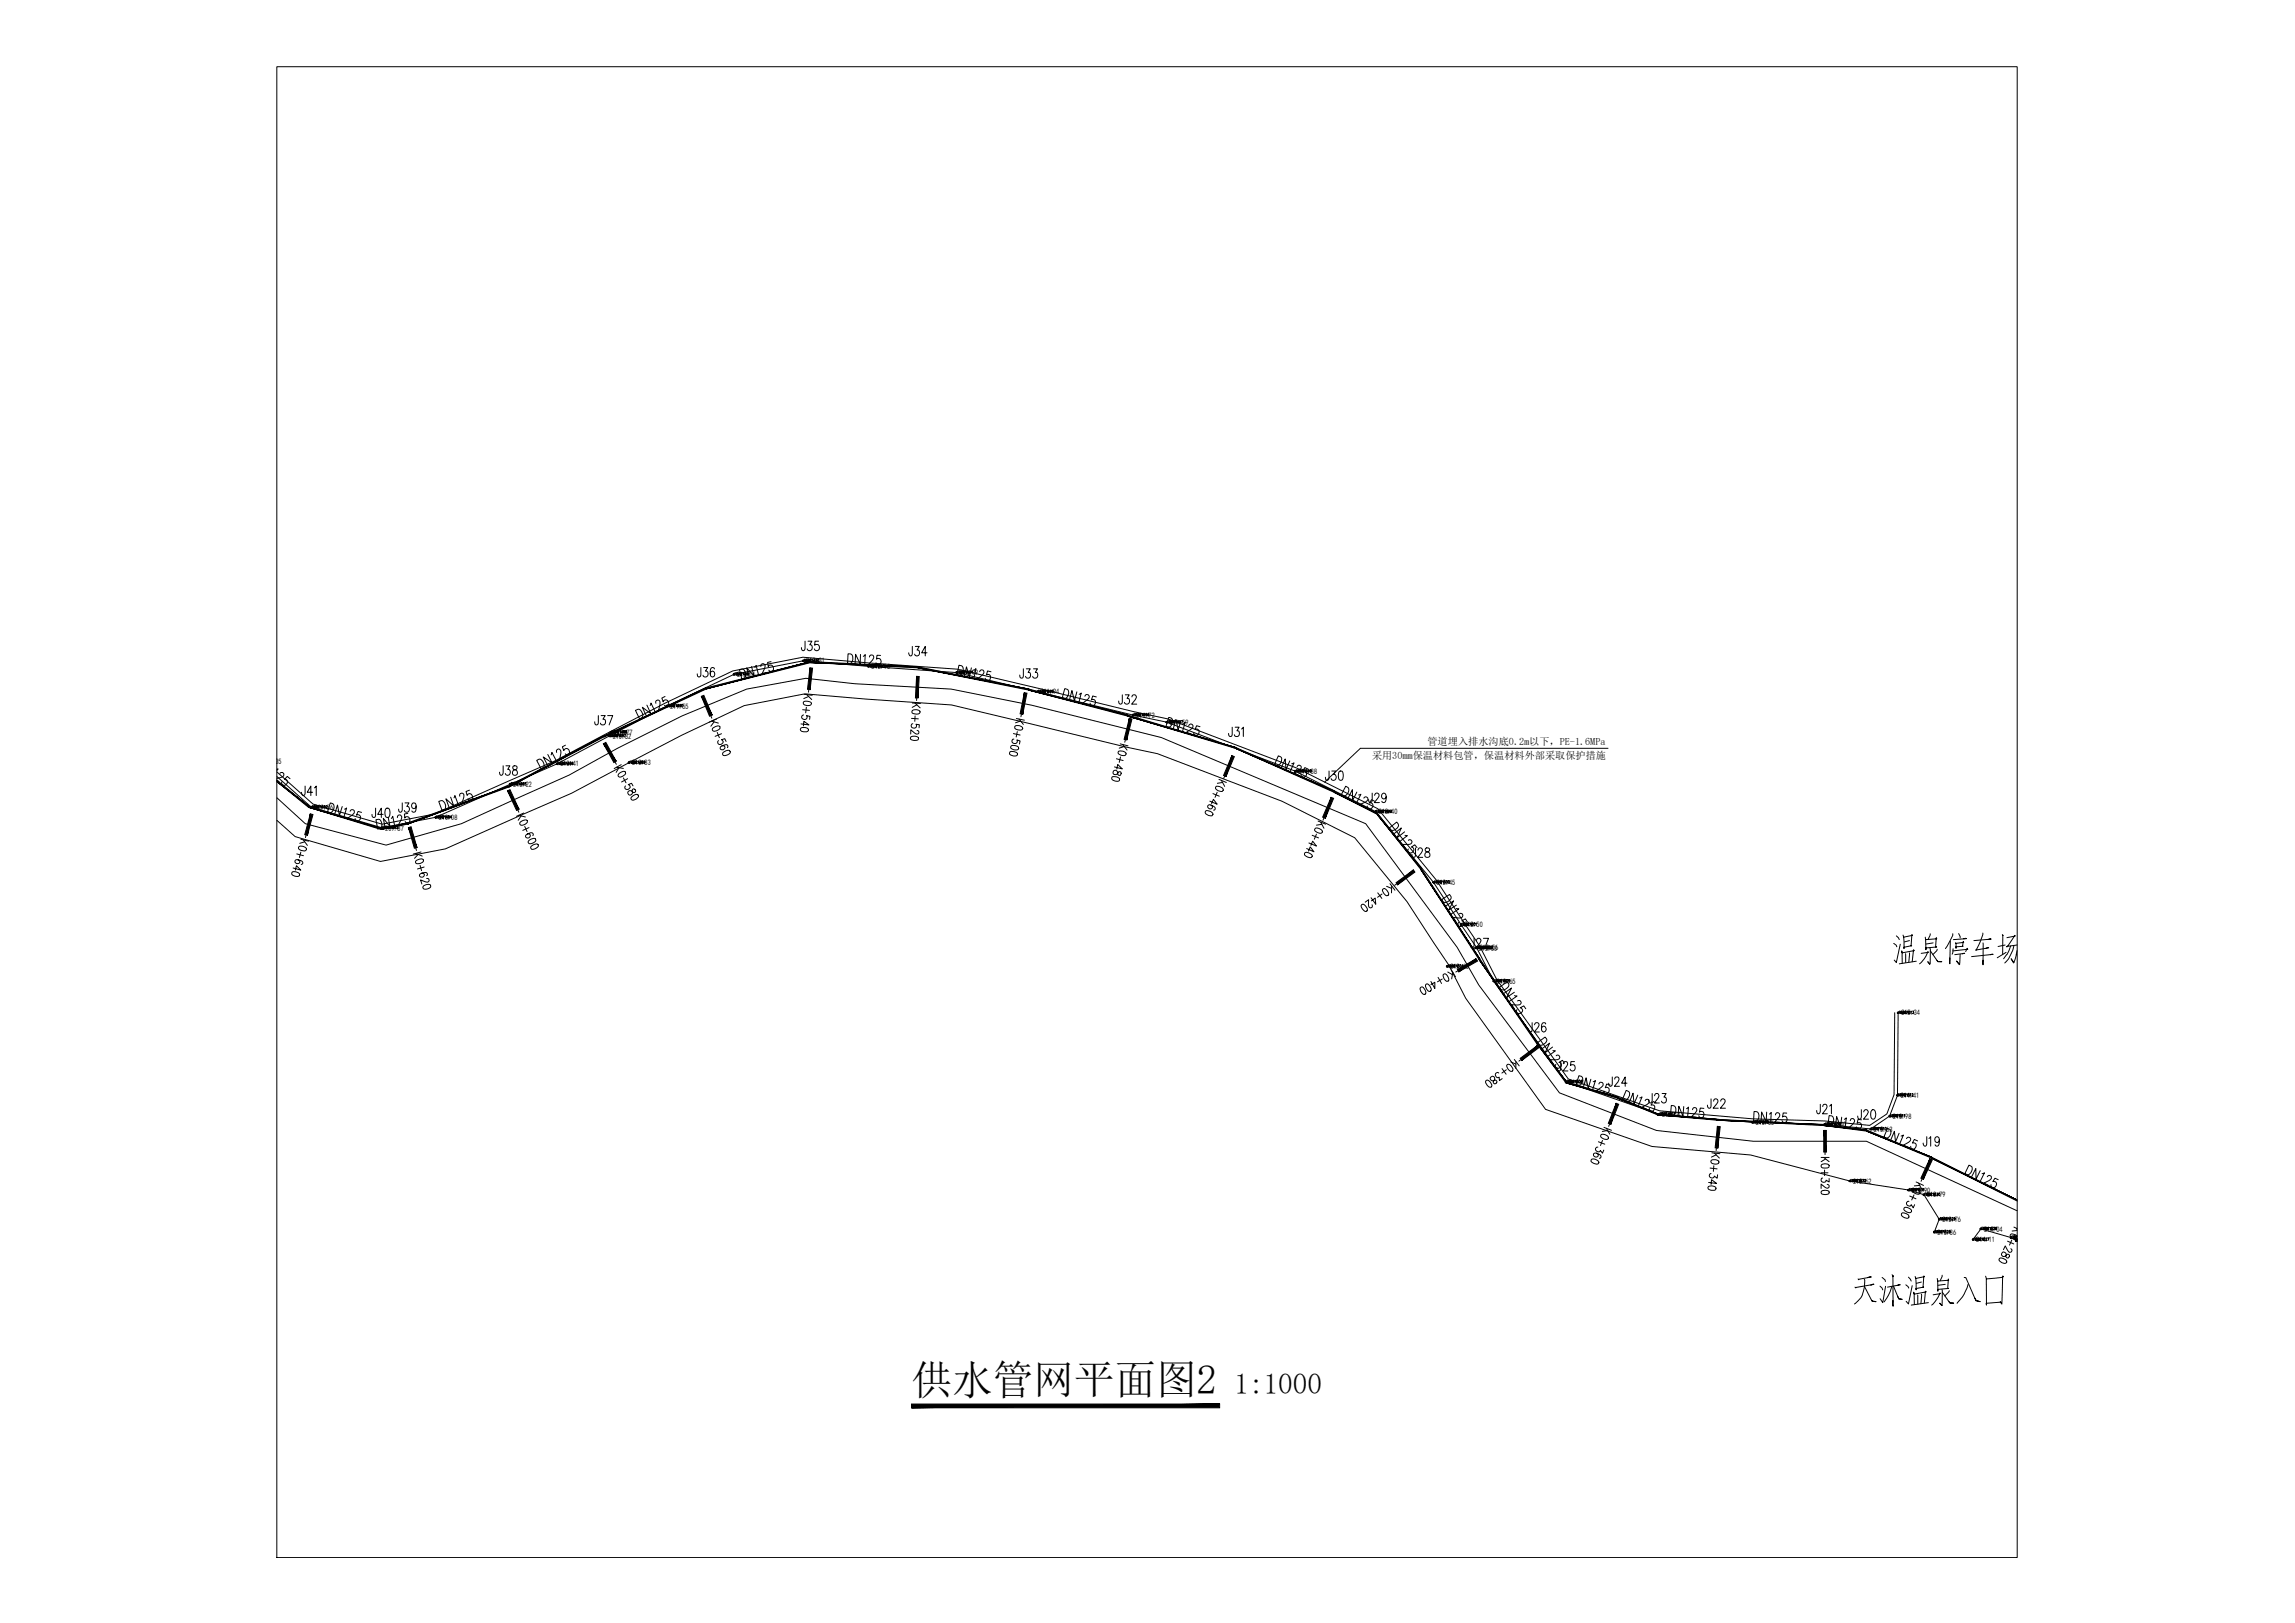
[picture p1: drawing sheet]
<svg xmlns="http://www.w3.org/2000/svg" width="594mm" height="420mm" viewBox="0 0 594 420" stroke-linecap="round" stroke-linejoin="round" font-family="sans-serif">
<defs><g id="words">
<g font-size="12.8">
<text x="488.9" y="250.8">温泉停车场</text>
<text x="478.7" y="339.4">天沐温泉入口</text>
</g>
<text font-size="10.5" x="236" y="360.9">供水管网平面图2</text>
<text font-size="7.5" x="319.6" y="360.9">1:1000</text>
<g font-size="2.6">
<text x="355.2" y="196.4">采用30mm保温材料包管，保温材料外部采取保护措施</text>
<text x="369.5" y="193">管道埋入排水沟底0.2m以下，PE-1.6MPa</text>
</g>
<g font-size="2">
<text x="208.7" y="171.7">212.31</text>
<text x="225.6" y="173.2">212.16</text>
<text x="190.8" y="175.3">212.16</text>
<text x="248.4" y="174.8">211.99</text>
<text x="269.4" y="179.8">211.94</text>
<text x="173.5" y="183.5">211.55</text>
<text x="294.1" y="185.8">211.72</text>
<text x="158.6" y="191.2">210.82</text>
<text x="158.9" y="190.3">210.77</text>
<text x="302.8" y="187.7">211.59</text>
<text x="68.1" y="197.8">209.35</text>
<text x="132.9" y="203.7">210.22</text>
<text x="145.1" y="198.4">210.41</text>
<text x="163.6" y="198.1">210.83</text>
<text x="336.2" y="200.4">211.88</text>
<text x="81.4" y="209.7">209.56</text>
<text x="99.7" y="215">209.87</text>
<text x="113.6" y="212.3">210.08</text>
<text x="356.9" y="210.8">212.40</text>
<text x="371.9" y="229.1">212.45</text>
<text x="379" y="240">212.50</text>
<text x="375.4" y="250.9">212.63</text>
<text x="382.8" y="246.1">212.53</text>
<text x="383.1" y="246">212.56</text>
<text x="387.5" y="254.7">212.65</text>
<text x="492.2" y="262.9">215.34</text>
<text x="406.2" y="280.8">213.11</text>
<text x="492" y="284.2">214.41</text>
<text x="430.3" y="289.1">213.14</text>
<text x="454.5" y="291.3">213.35</text>
<text x="473.1" y="291.8">213.40</text>
<text x="485.1" y="293">213.63</text>
<text x="490" y="289.6">213.98</text>
<text x="479.7" y="306.4">213.62</text>
<text x="494.9" y="308.8">213.90</text>
<text x="498.8" y="310">213.79</text>
<text x="502.8" y="316.3">213.76</text>
<text x="501.6" y="319.7">213.86</text>
<text x="511.6" y="321.6">214.11</text>
<text x="513.6" y="318.8">214.04</text>
<text x="521.4" y="321.1">214.22</text>
</g>
</g></defs>
<!-- layer: GCD -->
<g fill="#000" stroke="#000" stroke-width=".26">
<path d="M189.9 174.5l.1 .1zM207.8 171l.1 .1zM144.1 197.6l.1 .1zM157.6 190.4l.2 .1zM172.5 182.7l.1 .1zM371 228.3l.1 .1zM491.1 283.4l.1 .1zM500.6 318.9l.1 .1zM501.9 315.5l.1 .1z"/>
<path d="M190.1 174.5l-.1 .1zM190 174.4v.2zM189.9 174.5l.1 .1z"/>
<path d="M207.8 171l.1 .1zM207.8 171.1h.1zM207.8 171.2l.1-.1z"/>
<path d="M247.5 174l.1 .1zM247.5 174.1h.1zM247.5 174.2l.1-.1z"/>
<path d="M247.7 174l-.1 .1zM247.6 173.9v.2zM247.5 174l.1 .1z"/>
<path d="M144.2 197.7l.1 .1zM144.2 197.7h.2z"/>
<path d="M144.3 197.6l-.1 .1zM144.2 197.6v.1zM144.1 197.6l.1 .1z"/>
<path d="M157.6 190.4l.2 .1zM157.6 190.5h.2zM157.8 190.5l-.2 .1z"/>
<path d="M157.8 190.5v.2zM157.8 190.5v.1z"/>
<path d="M158 189.6v.1zM158.1 189.6v.1z"/>
<path d="M158.1 189.6l.1 .1zM158.1 189.6l.1 .1z"/>
<path d="M158.1 189.6h.2zM158.1 189.4l.1 .1z"/>
<path d="M162.7 197.4v.1zM162.8 197.4v.2z"/>
<path d="M162.8 197.4l.1 .1zM162.8 197.4l.1 .1z"/>
<path d="M162.8 197.4l.1-.1zM162.8 197.3h.1z"/>
<path d="M172.6 182.8l.1 .1zM172.6 182.8h.2z"/>
<path d="M172.7 182.7l-.1 .1zM172.6 182.6v.2zM172.5 182.7l.1 .1z"/>
<path d="M293.2 185l.1 .1zM293.1 185.1h.2zM293.2 185.2l.1-.1z"/>
<path d="M293.4 185l-.1 .1zM293.3 185v.1zM293.2 185l.1 .1z"/>
<path d="M301.9 186.9v.2zM302 186.9v.2z"/>
<path d="M302 186.9l.1 .2zM302 186.9l.1 .2z"/>
<path d="M302 186.9h.2zM302 186.8l.1 .1z"/>
<path d="M335.2 199.6v.2zM335.3 199.6v.2z"/>
<path d="M335.3 199.6v.2zM335.3 199.6l.1 .2z"/>
<path d="M80.5 209v.1zM80.6 209v.1z"/>
<path d="M80.6 209v.1zM80.6 209l.1 .1z"/>
<path d="M98.9 214.3l.1 .1zM98.9 214.3h.1z"/>
<path d="M98.9 214.3h.1zM98.9 214.2h.1z"/>
<path d="M112.6 211.6l.1 .1zM112.8 211.6v.2z"/>
<path d="M112.8 211.6v.2zM112.8 211.6v.1z"/>
<path d="M131.9 202.9l.2 .1zM131.9 203h.2zM131.9 203.1l.2-.1z"/>
<path d="M132.2 202.9l-.1 .1zM132.1 202.9v.1zM131.9 202.9l.2 .1z"/>
<path d="M356 210.1v.1zM356.1 210.1v.2z"/>
<path d="M356.1 210.1v.2zM356.1 210.1l.1 .1z"/>
<path d="M371.1 228.4l.1 .1zM371.1 228.4h.1z"/>
<path d="M371.2 228.3l-.1 .1zM371.1 228.3v.1zM371 228.3l.1 .1z"/>
<path d="M374.5 250.1l.1 .1zM374.5 250.2h.1zM374.5 250.3l.1-.1z"/>
<path d="M374.7 250.1l-.1 .1zM374.6 250v.2zM374.5 250.1l.1 .1z"/>
<path d="M382.1 245.2l.2 .2zM382.1 245.4h.2zM382.1 245.4h.2z"/>
<path d="M382.3 245.2v.2zM382.3 245.2v.2zM382.1 245.2l.2 .2z"/>
<path d="M405.3 280l.1 .1zM405.2 280.1h.2zM405.3 280.2l.1-.1z"/>
<path d="M491.3 262.2l.2 .1zM491.3 262.2h.2z"/>
<path d="M491.3 262.2h.2zM491.3 262l.2 .1z"/>
<path d="M405.5 280l-.1 .1zM405.4 279.9v.2zM405.3 280l.1 .1z"/>
<path d="M429.4 288.5h.1zM429.4 288.5h.2z"/>
<path d="M429.4 288.5h.2zM429.4 288.3l.1 .1z"/>
<path d="M453.5 290.5v.2zM453.6 290.5v.2z"/>
<path d="M453.6 290.5l.2 .2zM453.6 290.5l.2 .2z"/>
<path d="M453.6 290.5h.2zM453.6 290.4h.2z"/>
<path d="M484.1 292.3l.1 .1zM484.2 292.3v.1z"/>
<path d="M484.2 292.3v.1zM484.2 292.3l.1 .1z"/>
<path d="M489 288.9l.1 .2zM489.1 288.9v.2z"/>
<path d="M489.1 288.9l.2 .2zM489.1 288.9l.2 .2z"/>
<path d="M489.1 288.9h.2zM489.1 288.8h.2z"/>
<path d="M491.2 283.5l.1 .1zM491.2 283.5h.1z"/>
<path d="M491.3 283.4l-.1 .1zM491.2 283.4v.1zM491.1 283.4l.1 .1z"/>
<path d="M493.9 308.1v.1zM494 308.1v.1z"/>
<path d="M494 308.1l.1 .1zM494 308.1l.1 .1z"/>
<path d="M494 308.1h.2zM494 307.9l.1 .1z"/>
<path d="M497.9 309.2l.1 .1zM497.9 309.3h.1zM497.9 309.4l.1-.1z"/>
<path d="M498.1 309.2l-.1 .1zM497.9 309.2l.1 .1z"/>
<path d="M500.8 318.9l-.1 .1zM500.7 318.8v.2zM500.6 318.9l.1 .1z"/>
<path d="M502 315.6l.1 .1zM502 315.6h.1z"/>
<path d="M502.1 315.5l-.1 .1zM502 315.5v.1zM501.9 315.5l.1 .1z"/>
<path d="M512.6 318l.2 .1zM512.6 318.1h.2zM512.6 318.2l.2-.1z"/>
<path d="M512.9 318l-.1 .1zM512.8 318v.1zM512.6 318l.2 .1z"/>
<path d="M520.4 320.3l.2 .1zM520.4 320.5l.2-.1z"/>
<path d="M520.6 320.3v.1zM520.6 320.2v.2zM520.4 320.3l.2 .1z"/>
<path d="M521.7 321.1l.1 .2zM521.9 321.1v.2z"/>
<path d="M521.9 321.1v.2zM521.9 321.1l.1 .2z"/>
</g>
<!-- layer: ZDH -->
<g fill="none" stroke="#000" stroke-width=".26">
<path d="M190 174.6h.1M190.1 174.4h.3M190.4 174.1l-.2 .7M190.5 174.3l.1 .1M190.6 174.2h.1M190.7 174.3l-.2 .4M190.7 174.2l-.1 .6M190.7 174.2h.3M190.7 174.4h.3l-.1 .4M190.8 174.2l-.1 .6M191.2 174.7v-.2h.2l-.1 .3M191.3 174.2v.2"/>
<path d="M191.4 174.6l-.2 .1M191.4 174.5l-.2 .1M191.4 174.2l-.2 .1M191.4 174.3l-.2 .1M191.5 174.4l-.4 .1M191.7 174.2l.3 .1M191.7 174.4v.4M191.7 174.5h.1M191.7 174.6h.1M191.8 174.3h-.1M191.8 174.6l-.1 .1M191.8 174.2l-.1 .2"/>
<path d="M191.8 174.5l.2-.1zM191.8 174.6l.2-.1-.2 .3M191.8 174.6l.3 .2h-.1M192 174.2l-.3 .1M192 174.3h.1M192.2 174.2h.3l-.1 .3 .2 .3M192.4 174.4l.2 .1M192.6 174.3l-.1 .1M193.1 174.6h-.4l.3-.5v.7M193.6 174.4l-.1 .1a.2 .2 0 0 1-.3-.2 .2 .2 0 0 1 .3-.1v.5h-.2M193.7 174.2l.2-.1v.7M207.9 171.1h.1"/>
<path d="M208.1 170.9h.2M208.3 170.6l-.1 .7M208.4 170.8l.1 .1M208.5 170.6l.1 .1M208.6 170.8l-.1 .4M208.6 170.6l-.1 .7M208.6 170.7h.3M208.7 170.9h.2l-.1 .3M208.8 170.7l-.2 .6M209.1 170.9v.3M209.1 171h.3l-.1 .2M209.1 171.1h.2"/>
<path d="M209.2 170.6v.3M209.3 171.1l-.1 .1M209.3 170.8l-.2 .1M209.4 170.7l-.3 .1M209.4 170.9h.1h-.5M209.6 170.7l.1 .2M209.6 170.8l.4-.1-.2 .1M209.6 171l.1-.1-.1 .3M209.7 171.1h-.1M209.7 171.1l-.1 .1M209.8 170.7v.1M209.8 170.9l.1 .2-.2 .2"/>
<path d="M209.8 171.1l.2 .2-.1-.1M209.8 170.9h.1M209.9 170.6l-.2 .1M210.1 170.7h.3l.2 .5M210.4 170.9l.1 .1M210.5 170.8l-.1 .1M211 171.1h-.4l.3-.5v.7M211.5 170.9a.2 .2 0 0 1-.2 .1 .2 .2 0 0 1-.2-.1 .2 .2 0 0 1 .2-.3 .3 .3 0 0 1 .2 .4 .3 .3 0 0 1-.3 .2M211.7 170.8l.3-.2v.2l-.3 .5h.4M224.8 172.5h.1M224.9 172.3h.3M225.2 172.1l-.2 .7"/>
<path d="M225.3 172.3l.1 .1M225.4 172.1l.1 .1M225.5 172.3l-.2 .3M225.5 172.1l-.1 .6M225.5 172.4l.2-.1v.4M225.6 172.2l-.1 .6M225.7 172.1l-.2 .1M226 172.4v.3M226 172.5l.2-.1-.1 .3M226 172.6h.2M226.1 172.1v.2M226.2 172.5l-.2 .1"/>
<path d="M226.2 172.3h-.2M226.3 172.3l-.4 .1M226.3 172.2h-.3M226.5 172.2h.3M226.5 172.5v.2M226.5 172.6h.1M226.6 172.5l-.1 .1M226.6 172.1v.2M226.6 172.4h.2l-.2 .1M226.8 172.1l-.3 .1v.1M226.8 172.7h.1l-.3-.2h.2l-.2 .2M226.8 172.2v.1"/>
<path d="M227 172.2l.3-.1-.1 .4 .2 .2M227.2 172.3l.2 .2M227.4 172.2l-.1 .1M227.9 172.6h-.4l.3-.5v.7M228.4 172.3l-.3 .2v-.4a.32 .32 0 0 1 .3 .4 .32 .32 0 0 1-.3 .3v-.1M228.6 172.1h.3l-.1 .2 .1 .1a.22 .22 0 0 1 0 .3 .22 .22 0 0 1-.4-.1M247.6 174.1h.1M247.8 173.9h.2M248 173.7l-.1 .7M248.1 173.9h.1M248.2 173.7l.1 .1M248.3 173.9l-.1 .3"/>
<path d="M248.4 173.7l-.2 .6M248.4 173.7h.2M248.4 173.9h.2l-.1 .4M248.5 173.8l-.2 .5M248.8 174.2v-.2h.2v.3M248.9 173.7v.2M249 174.2h-.2M249 174.1h-.2M249 173.9h-.2M249.1 173.8h-.3M249.1 173.9l-.4 .1M249.3 173.9l.4-.2-.1 .2"/>
<path d="M249.3 173.9v.4M249.3 174l.2-.1-.2 .2M249.3 174.1v.1M249.4 173.8v.1M249.5 173.7v.2M249.5 174h.1zM249.6 174.3h.1l-.2-.2h.1l-.2 .2M249.6 173.7h-.2M249.8 173.8l.3-.1 .2 .6M250.1 173.9l.1 .1M250.2 173.8l-.1 .1M250.7 174.1h-.4l.3-.4v.7"/>
<path d="M251.2 173.9a.2 .2 0 0 1-.2 .1 .2 .2 0 0 1-.1-.2 .2 .2 0 0 1 .2-.1l.1 .5h-.3M251.8 174.1h-.4l.3-.4v.7M268.5 179.1h.1M268.7 178.9h.2M268.9 178.6l-.1 .7M269.1 178.9h.1M269.1 178.7l.1 .1M269.2 178.9l-.1 .3M269.3 178.6l-.2 .7M269.3 178.9h.2l-.1 .3M269.4 178.7l-.2 .6M269.5 178.7h-.2"/>
<path d="M269.7 179l.1 .2M269.8 179l.2-.1-.1 .3M269.9 178.6v.3M269.9 179.1l-.1 .1h.1M269.9 178.8l-.2 .1M270 178.7l-.3 .1M270 178.9h-.4M270.2 178.7v.2M270.2 178.8h.4M270.2 179l.2-.1-.2 .3M270.3 179.2h.1M270.3 178.7h.2"/>
<path d="M270.3 178.8h.1M270.4 178.9h-.1M270.4 179.1h-.2M270.4 178.7l.1 .2M270.4 178.9h.1l-.1 .1M270.4 179.1h.1l-.2 .2M270.4 179.1l.1 .1M270.5 178.8h.1M270.7 178.7h.3l.2 .6M271.1 178.8v.2M271.7 179.1h-.4l.2-.5v.7M272.1 178.9l-.1 .2-.2-.1 .1-.4a.35 .35 0 0 1 .2 .4 .35 .35 0 0 1-.2 .3l-.1-.1"/>
<path d="M272.7 178.6h-.3v.3a.21 .21 0 0 1 .3 .1 .21 .21 0 0 1-.1 .3 .21 .21 0 0 1-.3-.1M144.2 197.7h.1M144.4 197.5h.2M144.6 197.3l-.1 .1v.6M144.8 197.5l.1 .1M144.9 197.3v.1M144.9 197.5l-.1 .3M145 197.3l-.1 .7M145 197.6l.2-.1-.1 .4M145.1 197.4l-.2 .6M145.2 197.3l-.2 .1M145.4 197.5h.4l-.5 .1"/>
<path d="M145.4 197.9v-.3h.3l-.1 .3M145.5 197.3l.1 .3M145.6 197.8h-.2M145.6 197.7h-.2M145.7 197.4h-.3M146 197.6v.3M146 197.6h.1zM146 197.7v.1M146 197.4v.1M146.1 197.4l-.1 .1M146.1 197.4h.2l-.4 .1M146.1 197.6h.1z"/>
<path d="M146.2 197.9v-.2l-.2 .3M146.2 197.3l-.2 .1M146.2 197.5h-.1M146.5 197.4h.2l.2 .5M146.8 197.6v.1M146.8 197.4l-.1 .1M147.3 197.7h-.3l.2-.4v.7M147.6 197.3v.3a.22 .22 0 0 1 .3 .2 .22 .22 0 0 1-.3 .2 .23 .23 0 0 1-.1-.3 .23 .23 0 0 1 .3-.1v-.3zM148.3 197.4l-.1-.1a.36 .36 0 0 0-.2 .3 .36 .36 0 0 0 .3 .4 .2 .2 0 0 0 0-.3 .2 .2 0 0 0-.3 0M157.8 190.5h.1M157.9 190.3h.2M158.1 189.6h.1"/>
<path d="M158.1 190.1l-.1 .7M158.3 190.3l.1 .1M158.3 189.4h.2M158.4 190.1v.1M158.4 190.3l-.1 .3M158.5 190.1l-.1 .7M158.5 190.4l.2-.1v.4M158.5 189.1l-.1 .2v.5M158.6 190.2l-.2 .6M158.7 189.4h.1M158.7 189.2l.1 .1M158.7 190.1l-.2 .1"/>
<path d="M158.8 189.4l-.1 .3M158.9 189.1l-.2 .7M158.9 189.4h.2l-.1 .3M158.9 190.3h.3M158.9 190.4l.1 .4 .1-.2M159 190.5l.2-.1-.1 .3M159 189.2l-.2 .6M159.1 190.1v.3M159.1 189.2h-.2M159.1 190.5h-.1M159.2 190.2h-.3M159.2 190.3l-.4 .1"/>
<path d="M159.3 189.5v.2M159.3 189.5h.3l-.1 .2M159.4 189.1l.1 .3M159.5 190.2l-.1 .1M159.5 190.5l.1-.1-.1 .3M159.5 189.6h-.2M159.5 190.3h.1M159.5 189.7h-.2M159.5 189.3l-.2 .1M159.6 189.2l-.3 .1M159.6 189.4h-.4M159.6 190.6h-.1"/>
<path d="M159.6 190.5h-.1M159.6 190.1v.2l.2-.1h-.3M159.6 190.4l.2-.1-.2 .2M159.6 190.5h.2l-.3 .3M159.6 190.6l.2 .1M159.8 190.1l-.3 .1M159.8 190.3h-.1M159.8 189.2v.2M159.8 189.3l.4-.1-.2 .1M159.8 189.4v.3M159.8 189.4v.1M159.8 189.3h.1"/>
<path d="M159.9 189.2h.2M159.9 189.7h-.1M159.9 189.4h-.1M159.9 189.6h-.1M160 190.2l.2-.1 .2 .6M160 189.2v.2h.1M160 189.4l.1 .2-.2 .2M160 189.6l.2 .2-.1-.1M160.3 190.4v.1M160.3 190.2l-.1 .1M160.3 189.3l.3-.1 .2 .6M160.7 189.3v.2"/>
<path d="M160.9 190.5h-.4l.2-.4v.7M161.1 190.1v.2l.3 .2a.2 .2 0 0 1-.1 .3 .2 .2 0 0 1-.3-.1l.1-.3 .3-.2zM161.2 189.6h-.3l.2-.5v.7M161.5 189.1l-.1 .2 .3 .2v.3l-.3-.1 .3-.3zM161.5 190.1h.4l-.2 .7M162 189.2l.1 .2a.21 .21 0 0 1 .2 .3 .21 .21 0 0 1-.3 .1 .21 .21 0 0 1-.1-.3l.3-.2zM162.8 197.4h.1M163 197.2h.2M163.2 197l-.1 .7M163.4 197.2v.1M163.4 197l.1 .1M163.5 197.2l-.1 .3"/>
<path d="M163.6 197l-.2 .7M163.6 197.3l.2-.1-.1 .4M163.7 197.1l-.2 .6M163.8 197l-.2 .1M164 197.3v.3M164 197.4l.2-.1v.3M164.1 197l.1 .3M164.2 197.5h-.2M164.2 197.4h-.2M164.2 197.1l-.2 .1M164.3 197.2l-.4 .1M164.3 197.1h-.3"/>
<path d="M164.5 197.1v.1M164.5 197.3v.1M164.5 197h.3M164.6 197.1h-.1h.3M164.6 197.5h-.1M164.7 197l-.2 .6M164.7 197.3l-.2 .1M164.7 197.1h.1M164.7 197.2h.1M164.8 197.6h.1l-.2-.2h.1l-.2 .3M165 197.1l.3-.1v.4l.2 .2M165.4 197.1v.3"/>
<path d="M165.9 197.4h-.4l.3-.4v.7M166.1 197l.3 .7h-.3v-.3l.3-.2v-.2zM166.9 197.2l-.3 .1 .1-.3a.35 .35 0 0 1 .3 .3 .35 .35 0 0 1-.3 .4l-.1-.1M172.6 182.8h.1M172.8 182.6h.2M173 182.3l-.1 .7M173.2 182.5v.1M173.2 182.4l.1 .1M173.3 182.5l-.1 .4M173.4 182.4l-.1 .6M173.4 182.4h.2M173.4 182.6h.2v.4"/>
<path d="M173.5 182.5l-.2 .5M173.8 182.9v-.2h.3l-.1 .3M173.9 182.4l.1 .2M174 182.8l-.2 .1M174 182.8h-.2M174.1 182.5l-.3 .1M174.1 182.5h-.3M174.1 182.6l-.4 .1M174.3 182.4v.2M174.3 182.5h.4M174.4 182.6v.4M174.4 182.7l.1-.1-.1 .2"/>
<path d="M174.4 182.8h.1M174.4 182.5h.1M174.4 182.8v.1M174.5 182.4l-.1 .2M174.5 182.8h.2l-.3 .2M174.5 182.7l.2-.1-.2 .2M174.5 182.8l.2 .2h-.1M174.6 182.5l.1 .1M174.6 182.4h-.2M174.9 182.5l.2-.1 .2 .6M175.1 182.6l.1 .2M175.2 182.5l-.1 .1"/>
<path d="M175.8 182.8h-.4l.2-.5v.7M176.2 182.6l-.2 .2v-.4l.2 .1v.4l-.3 .1M176.5 182.4a.32 .32 0 0 1 .3 .3 .32 .32 0 0 1-.3 .3zM293.3 185.1h.1M293.5 184.9h.2M293.7 184.7l-.1 .7M293.8 184.9l.1 .1M293.9 184.7v.1M294 184.9l-.1 .3M294 184.7l-.1 .6M294 184.7h.3M294.1 185l.2-.1-.1 .4"/>
<path d="M294.2 184.8l-.2 .5M294.5 185.3v-.3h.2v.3M294.6 184.7v.3M294.7 185.2h-.2M294.7 185.1h-.2M294.7 184.9h-.2M294.8 184.8h-.3M294.8 185l.1-.1-.5 .1M295 184.7v.2M295 184.8l.3-.1v.2M295 185v.3M295 185h.1l-.1 .1"/>
<path d="M295 185.1h.1M295.1 185.2h-.1M295.2 184.7v.3l-.1-.2M295.2 185h.1l-.1 .1M295.2 185.1h.1l-.2 .2M295.2 185.2l.2 .1h-.1M295.3 184.7h-.3M295.5 184.8l.3-.1 .1 .6M295.8 185l.1 .1M295.9 184.8l-.1 .1M296.4 185.1h-.4l.3-.4v.7M296.9 184.9a.2 .2 0 0 1-.2 .2 .2 .2 0 0 1-.2-.3 .2 .2 0 0 1 .3-.1l.1 .6h-.3"/>
<path d="M297.4 184.8v-.1a.3 .3 0 0 0-.3 .3 .3 .3 0 0 0 .3 .3l-.1-.3-.2 .1M302 186.9h.1M302.2 186.7h.2M302.4 186.5l-.2 .1v.6M302.5 186.7l.1 .1M302.6 186.6h.1M302.7 186.7l-.2 .3M302.8 186.5l-.2 .7M302.8 186.8h.2l-.1 .3M302.9 186.6l-.2 .6M303 186.6h-.2M303.2 186.9v.2"/>
<path d="M303.2 186.9h.3l-.2 .2M303.2 187h.2M303.3 186.5v.3M303.4 186.9l-.2 .1M303.4 186.7h-.2M303.5 186.6h-.3M303.5 186.8h-.4M303.7 186.9l.2-.1-.2 .3M303.7 187l.3-.1-.2 .3M303.7 187h.1M303.8 186.6h.2M303.8 186.7l-.1-.1h.4l-.2 .1"/>
<path d="M303.8 186.7l-.1 .1M303.9 186.6v.1M303.9 186.8h.1l-.1 .1M303.9 187l.2 .2-.1-.1M304.2 186.6h.3l.2 .6M304.5 186.8l.1 .1M304.6 186.6l-.1 .2M305.1 187h-.4l.3-.5v.7M305.6 186.7l-.2 .2-.1-.3h.3v.5h-.3M305.8 186.5h.4l-.3 .7M335.3 199.6h.1M335.5 199.5h.2"/>
<path d="M335.7 199.2l-.1 .7M335.9 199.4v.1M335.9 199.3h.1M336 199.4l-.1 .4M336 199.3l-.1 .6M336.1 199.5h.2l-.1 .3M336.2 199.3l-.2 .6M336.3 199.3h-.2M336.5 199.4l.4 .1h-.5M336.5 199.8v-.2h.2v.3M336.6 199.2v.3M336.7 199.7l-.2 .1"/>
<path d="M336.7 199.6l-.2 .1M336.7 199.3h-.2M337 199.3v.1M337 199.3l.3 .1M337 199.5v.3M337 199.6h.1M337 199.7v.1M337.1 199.4h-.1M337.1 199.4l-.1 .1M337.2 199.3v.1M337.2 199.5h.1l-.1 .1M337.2 199.4h.1"/>
<path d="M337.3 199.9v-.3l-.2 .3M337.3 199.3h-.3M337.3 199.4l-.1 .1M337.6 199.3h.2v.3l.2 .3M337.8 199.5l.1 .1M337.9 199.3l-.1 .2M338.4 199.7h-.4l.3-.5v.7M338.9 199.5l-.1 .1a.2 .2 0 0 1-.2-.1 .2 .2 0 0 1 .2-.2 .36 .36 0 0 1 .1 .4 .36 .36 0 0 1-.3 .2v-.1M339.2 199.3l.1 .2a.2 .2 0 0 1 .2 .3 .2 .2 0 0 1-.3 .1l-.1-.2 .4-.3zM80.6 209h.1M80.8 208.8h.1M81 208.5l-.2 .8"/>
<path d="M81.1 208.7l.1 .1M81.2 208.6l.1 .1M81.3 208.7l-.2 .4M81.3 208.6l-.1 .6M81.4 208.8h.2l-.1 .3M81.4 208.7l-.1 .5M81.6 208.6h-.2M81.7 208.7h.3M81.8 208.7l.4 .1h-.5M81.8 209.1v-.2h.2l-.1 .3M81.9 208.5v.3M81.9 209h-.1"/>
<path d="M82 209l-.2 .1M82.3 208.8v.3M82.3 208.9l.1-.1zM82.3 209v.1M82.4 208.7v.1M82.5 208.6v.1M82.5 208.8v.1M82.5 208.7h.1M82.6 209.2v-.2l-.2 .2M82.6 208.6h-.3M82.6 208.7l-.1 .1M82.6 208.7h-.4"/>
<path d="M82.8 208.7l.3-.1-.1 .4 .3 .2M83 208.8l.2 .1M83.2 208.7l-.1 .1M83.7 209h-.4l.3-.5v.8M83.9 208.6v.2a.25 .25 0 0 1 .4 .3 .25 .25 0 0 1-.5 .1l.4-.5zM84.4 208.7l.1-.2 .2 .1-.3 .7h.3M98.9 214.3h.1M99 214.1h.3M99.3 213.9l-.2 .6M99.4 214.1l.1 .1M99.5 213.9l.1 .1M99.6 214.1l-.2 .3"/>
<path d="M99.6 213.9l-.1 .6M99.6 214.2l.3-.1-.1 .4M99.8 214l-.2 .5M99.9 213.9l-.3 .1M100.1 214.2v.3M100.1 214.2h.3l-.2 .3M100.1 214.4h.2M100.2 213.9v.2M100.3 214.3h-.2M100.3 214l-.2 .1M100.4 214h-.3M100.4 214.1l-.4 .1"/>
<path d="M100.6 213.9v.2M100.6 214l.4-.1-.2 .1M100.6 214.1v.4M100.6 214.2h.1M100.6 214.4h.1M100.6 214h.1M100.7 213.9h.2M100.7 214.1h-.1M100.7 214.3h-.1M100.7 213.9v.2h.2M100.8 214.2l.1-.1v.3l-.2 .1M100.8 214.3l.2 .2h-.1"/>
<path d="M101.1 214l.3-.1 .1 .6M101.5 214v.2M102 214.3h-.4l.3-.4v.6M102.2 213.9v.2a.24 .24 0 0 1 .3 .2 .24 .24 0 0 1-.3 .2v-.3l.3-.1v-.2zM102.7 213.9h.3l-.1 .2 .1 .1a.2 .2 0 0 1 0 .3 .2 .2 0 0 1-.3-.1M112.8 211.6h.1M112.9 211.4h.2M113.1 211.2l-.1 .6M113.3 211.4l.1 .1M113.4 211.2v.1M113.4 211.4l-.1 .3M113.5 211.2l-.1 .6"/>
<path d="M113.5 211.5l.2-.1v.4M113.6 211.2l-.2 .6M113.7 211.2h-.2M113.9 211.5l.1 .3M114 211.5h.2l-.1 .3M114.1 211.2v.3M114.1 211.6h-.1M114.2 211.3l-.3 .1M114.2 211.7h-.2M114.2 211.2l-.3 .1M114.2 211.4l-.4 .1M114.5 211.3h.3"/>
<path d="M114.5 211.5h.1l-.1 .3M114.5 211.3h.1M114.6 211.4h-.1M114.6 211.7h-.1M114.6 211.2v.2M114.6 211.5h.2l-.3 .1M114.7 211.3h.1M114.8 211.2l-.4 .2M114.8 211.8v-.2l-.3 .2M115 211.3l.3-.1 .1 .6M115.2 211.4l.1 .1M115.3 211.3v.2"/>
<path d="M115.9 211.6h-.4l.2-.4v.6M116 211.2l.3 .3a.2 .2 0 0 1 0 .3 .2 .2 0 0 1-.2 0 .2 .2 0 0 1-.1-.3l.4-.2-.2-.1zM117 211.6h-.5l.3-.4v.6M132.1 203h.1M132.2 202.8h.2M132.4 202.6l-.1 .7M132.6 202.8l.1 .1M132.7 202.6v.1M132.7 202.8l-.1 .3M132.8 202.9l.2-.1v.4M132.9 202.7l-.2 .5M133 202.6h-.2l-.1 .6"/>
<path d="M133.3 202.9v.3M133.3 202.9h.2l-.1 .3M133.4 202.6v.3M133.4 203.1h-.1M133.4 203h-.1M133.5 202.8h-.2M133.5 202.7h-.3M133.5 202.9l.1-.1-.5 .1M133.7 202.6v.2M133.8 202.8h.1M133.8 203v-.1v.3M133.9 203.1h-.1"/>
<path d="M133.9 202.6v.3l.2-.2h-.3M133.9 202.9h.2h-.2M133.9 203h.2l-.3 .2M133.9 203.1l.2 .1h-.1M134.1 202.6h-.3M134.1 202.8h-.1M134.3 202.7l.2-.1 .2 .6M134.6 202.9h.1M134.6 202.7l-.1 .1M135.2 203h-.4l.2-.4v.7M135.4 202.6v.3a.21 .21 0 0 1 .3 .1 .21 .21 0 0 1-.2 .3 .3 .3 0 0 1-.2-.4 .3 .3 0 0 1 .4-.2zM136.2 202.6h-.3l.1 .2a.23 .23 0 0 1 .2 .3 .23 .23 0 0 1-.3 .1h-.1"/>
<path d="M356.1 210.1h.1M356.3 209.9h.2M356.5 209.7l-.2 .7M356.6 209.9l.1 .1M356.7 209.7l.1 .1M356.8 209.9l-.2 .3M356.9 209.7l-.2 .7M356.9 210l.2-.1-.1 .4M356.9 209.8l-.1 .6M357.1 209.7l-.2 .1M357.3 209.9h.2M357.3 210v.4l.2-.2"/>
<path d="M357.3 210.1l.2-.1-.1 .3M357.4 209.7v.3M357.5 210.1h-.2M357.6 209.9l-.4 .1M357.6 209.8h-.3M357.8 209.8h.3M357.8 210.1v.3l.1-.2 .3 .1h-.1M357.8 210.1h.3l-.2 .3M358 209.7l-.2 .2M358 210v.1M358 209.8v.1M358.1 209.7l-.3 .2"/>
<path d="M358.3 209.8l.3-.1-.1 .4 .3 .2M358.5 209.9l.2 .2M358.7 209.8l-.1 .2M359.2 210.1h-.4l.3-.4v.7M359.7 209.9l-.3 .2v-.4a.32 .32 0 0 1 .3 .4 .32 .32 0 0 1-.3 .3v-.1M360.2 209.9l-.3 .2 .1-.4a.35 .35 0 0 1 .3 .3 .35 .35 0 0 1-.4 .4v-.1M371.1 228.4h.1M371.2 228.2h.3M371.5 228l-.2 .7M371.6 228.2l.1 .1M371.7 228l.1 .1M371.8 228.2l-.2 .3"/>
<path d="M371.8 228l-.1 .6M371.8 228h.3M371.8 228.3h.3l-.1 .3M372 228.1l-.2 .5M372.3 228.3v.3M372.3 228.3h.3l-.2 .3M372.4 228v.3M372.5 228.5h-.2M372.5 228.4h-.2M372.5 228.2h-.2M372.6 228.1h-.3M372.6 228.3h-.4"/>
<path d="M372.8 228v.2M372.8 228.1h.3M372.8 228.3h.1l-.1 .1M372.8 228.4v.1M372.9 228.2l-.1 .4M372.9 228.1l-.1 .1M372.9 228v.2M372.9 228.4h.2l-.2 .2M373 228.3h.1h-.1M373 228.5l.2 .1h-.1M373.1 228h-.2M373.1 228.1l-.1 .1"/>
<path d="M373.1 228.2h-.1M373.3 228.1l.3-.1 .1 .6M373.7 228.1v.2M374.1 228h-.2l-.1 .3a.21 .21 0 0 1 .3 0 .21 .21 0 0 1 0 .3 .21 .21 0 0 1-.3 0M375 228a.29 .29 0 0 1 .3 .3 .29 .29 0 0 1-.4 .3zM378.2 239.4h.1M378.4 239.1h.2M378.6 238.9l-.2 .7M378.7 239.1l.1 .1M378.8 239l.1 .1M378.9 239.1l-.2 .3M378.9 238.9l-.1 .7"/>
<path d="M379 239.2h.2l-.1 .3M379 239l-.1 .6M379.2 239h-.2M379.4 239.3v.2M379.4 239.3l.2-.1-.1 .3M379.4 239.4h.2M379.4 239.4h.1M379.5 238.9v.3M379.6 239l-.2 .1M379.6 239.1h-.2M379.7 239.2h-.4M379.9 239v.1"/>
<path d="M379.9 239.1l.4-.1-.2 .1M379.9 239.2v.3M379.9 239.2h.1l-.1 .1M379.9 239.1v.1M379.9 239.4h.1M380 239.4h-.1M380.1 239v.1M380.1 239.2h.1l-.1 .1M380.1 239.1h.1M380.2 239.5v-.2l-.2 .3M380.2 238.9l-.3 .1M380.4 239h.3l-.1 .3 .3 .2"/>
<path d="M380.6 239.2l.2 .1M380.8 239.1l-.1 .1M381.2 238.9h-.2v.2a.23 .23 0 0 1 .3 .3 .23 .23 0 0 1-.4 .2v-.1M381.5 238.9a.32 .32 0 0 1 .3 .3 .32 .32 0 0 1-.3 .4zM382 239.1l.1-.2v.7M374.6 250.2h.1M374.8 250h.2M375 249.7l-.1 .7M375.1 249.9l.1 .1M375.2 249.8l.1 .1M375.3 249.9l-.1 .4M375.4 249.8l-.2 .6"/>
<path d="M375.4 250h.2l-.1 .3M375.5 249.9l-.2 .5M375.6 249.8h-.2M375.8 249.9h.3M375.8 249.9h.2M375.8 250.1v.2M375.8 250.1h.3l-.1 .3M375.9 249.8v.2M376 250.2l-.1 .1M376 250.1l-.1 .1M376.1 250h-.4M376.3 249.8l.2 .1"/>
<path d="M376.3 249.9l.4-.1-.2 .1M376.3 250.1l.2-.1-.2 .1M376.3 250.2h.2M376.5 250l-.2 .3M376.5 250.2l-.1 .1M376.5 249.8v.1M376.5 250v.1M376.5 250.2l.1-.1-.2 .3M376.5 250.2l.1 .2M376.6 249.8h-.2M376.6 249.9l-.1 .1M376.8 249.9l.3-.1 .2 .6"/>
<path d="M377.1 250l.1 .1M377.2 249.9l-.1 .1M377.7 249.7h-.3v.3a.21 .21 0 0 1 .3 .1 .21 .21 0 0 1-.1 .3 .21 .21 0 0 1-.3-.1M377.9 249.8a.32 .32 0 0 1 .3 .3 .32 .32 0 0 1-.3 .3zM378.8 250.2h-.4l.3-.5v.7M382 245.4h.1M382.1 245.2h.2M382.3 245.4h.1M382.3 245l-.1 .7M382.4 245.2h.2M382.5 245.2h.1M382.6 245v.1"/>
<path d="M382.6 245.2l-.1 .3M382.6 244.9v.7l.1-.6M382.8 245.1v.1M382.8 245.1l-.2 .5M382.8 244.9l.2 .1h-.3M382.9 245.1l-.1 .3M383 244.9l-.2 .7M383 245.2h.2l-.1 .3M383.1 245l-.2 .6v-.4h-.2M383.1 245.3l.1 .3M383.2 245.3h.2l-.1 .3M383.2 244.9l-.2 .1"/>
<path d="M383.2 245.4h.1M383.3 245v.2h.5M383.4 245.4l-.2 .1M383.4 245.1h-.3M383.4 245.2h-.3M383.4 245.2l-.3 .1M383.4 245.1l.6-.1-.1 .2M383.4 245.4l.4-.2-.1 .4M383.4 245.2v.4l.2-.2M383.4 245.3l.3-.1-.1 .3M383.6 244.9v.3M383.7 245l-.1 .2"/>
<path d="M383.7 245.2h.1M383.8 245.4l-.1 .1M383.8 245.4h-.1M383.8 245v.2M383.8 245.3l.1-.1-.1 .2M383.8 245.4h.1l-.2 .2M383.8 245.4l.1 .2M383.9 245.2v.3M383.9 245.2h.2zM383.9 245.4h.1M384 245.1h-.1l.6-.1-.1 .4 .2 .2M384 245.4h-.1"/>
<path d="M384.1 245v.2l.1-.1M384.1 245.2h.1zM384.1 245.4l.1-.1-.2 .3M384.1 245.4l.1 .1M384.2 244.9l-.8 .1M384.4 245.2l.1 .2M384.5 245h.2l.2 .5M384.5 245.1v.1M384.8 245.2v.1M384.8 245l-.1 .2M385 245h-.2v.2a.23 .23 0 0 1 .3 .2 .23 .23 0 0 1-.3 .3l-.1-.2M385.3 244.9h-.3v.3a.22 .22 0 0 1 .3 0 .22 .22 0 0 1 0 .3 .22 .22 0 0 1-.3 0"/>
<path d="M385.3 245a.32 .32 0 0 1 .3 .3 .32 .32 0 0 1-.3 .3zM385.6 244.9a.28 .28 0 0 1 .3 .3 .28 .28 0 0 1-.4 .3zM385.8 245.1l.3-.1-.4 .7h.4M386.1 244.9h.3l-.2 .3a.2 .2 0 0 1 .2 .3 .2 .2 0 0 1-.4 0M386.7 254h.1M386.8 253.8h.2M387 253.6l-.1 .7M387.2 253.7l.1 .1M387.3 253.6v.1M387.3 253.7l-.1 .4M387.4 253.6l-.1 .6 .2-.5M387.4 253.6h.2"/>
<path d="M387.4 253.8h.3l-.1 .4M387.9 253.9v.3M387.9 253.9h.2l-.1 .3M387.9 254h.2M388 253.6v.2M388.1 254l-.2 .1M388.1 253.7l-.2 .1M388.1 253.8l-.3 .1M388.1 253.7h-.3M388.4 253.6v.6l.2-.2h-.1M388.4 253.9v.1M388.4 253.8h.1"/>
<path d="M388.4 253.7h.1M388.5 254h.1M388.5 253.6v.2l.2-.1h-.3M388.5 254l.3 .2h-.2M388.6 253.9l.1-.1-.2 .2M388.6 253.8h.1M388.6 253.6h-.2M388.9 253.7l.3-.1-.1 .4 .2 .2M389.3 253.7v.3M389.7 253.6h-.2l-.1 .3a.21 .21 0 0 1 .3 0 .21 .21 0 0 1 0 .3l-.3-.1M390.8 253.6h-.3v.3a.21 .21 0 0 1 .3 0 .21 .21 0 0 1-.1 .3l-.2-.1M405.6 279.9h.2"/>
<path d="M405.8 279.6l-.1 .7M405.9 279.8l.1 .1M406 279.7h.1M406.1 279.8l-.1 .4M406.1 279.7l-.1 .6M406.2 279.9h.2l-.1 .3M406.3 279.7l-.2 .6M406.3 279.7h-.2M406.6 279.7h.3M406.6 279.8h.2M406.6 280v.2M406.6 280h.3l-.1 .2"/>
<path d="M406.7 279.7v.2M406.9 279.9l-.4 .1M407.1 279.7v.1M407.1 279.7h.3l-.1 .1M407.1 280l.1-.1-.1 .1M407.2 279.9l-.1 .4 .3-.3-.1 .1M407.2 279.8h-.1M407.3 279.7v.1M407.3 280l.1-.1-.1 .1M407.4 279.7h-.3M407.4 279.8l-.1 .1M407.6 279.7h.3l.1 .5"/>
<path d="M408 279.7v.3M408.4 279.6h-.2l-.1 .3a.22 .22 0 0 1 .3 0 .22 .22 0 0 1 0 .3 .22 .22 0 0 1-.3 0M408.7 279.7a.28 .28 0 0 1 .3 .3 .28 .28 0 0 1-.3 .2zM409.5 279.7l-.1-.1a.36 .36 0 0 0-.2 .4 .36 .36 0 0 0 .2 .3v-.4l-.2 .2M491.3 262.2h.1M491.5 262h.2M491.7 261.7l-.1 .7M491.9 262h.1M491.9 261.8l.1 .1M492 262l-.1 .3M492.1 261.7l-.1 .7M492.1 262h.3l-.1 .3"/>
<path d="M492.2 261.8l-.1 .6M492.3 261.8h-.2M492.6 262.1v.2M492.6 262.1h.2l-.1 .2M492.6 262.3h.1M492.7 261.7v.3M492.7 262.2h-.1M492.8 261.9l-.2 .1M492.8 261.8l-.3 .1M492.8 262h-.4M493 261.8v.2M493.1 262v.3"/>
<path d="M493.1 262v.1M493.1 262.2l.3-.1-.3 .3M493.1 262.3h.1M493.1 261.8h.2M493.2 261.8l-.1 .2M493.2 262.2l.3 .2-.2-.1M493.3 262h.1l-.1 .1M493.3 262h.1M493.3 261.9h.1M493.4 261.9h-.4h.2M493.6 261.8h.2l.2 .6M494 261.9v.2"/>
<path d="M494.4 261.7h-.3v.3a.2 .2 0 0 1 .3 0 .2 .2 0 0 1 0 .3 .2 .2 0 0 1-.3 0M494.6 261.9l.1-.2v.7M495.1 261.7h.3l-.1 .3a.21 .21 0 0 1 .1 .3 .21 .21 0 0 1-.4 0M405.4 280.1h.1M406.8 280.1l-.2 .1M406.8 280l-.2 .1M407.1 280.1h.1M407.2 280.1l-.1 .1M407.3 280.1l.1 .1M429.4 288.5h.1M429.6 288.2h.2M429.8 288l-.1 .2v.5"/>
<path d="M430 288.2l.1 .1M430.1 288v.1M430.1 288.2l-.1 .3M430.2 288l-.1 .7M430.2 288.1h.2M430.2 288.3l.2-.1-.1 .4M430.3 288.1l-.2 .6M430.6 288.3v.3M430.6 288.4h.3l-.1 .2M430.6 288.5h.2M430.7 288l.1 .3M430.8 288.5h-.2"/>
<path d="M430.9 288.2h-.3M430.9 288.1l-.3 .1M430.9 288.3h-.4M431.1 288.1l.1 .1M431.2 288.4v-.1v.3M431.2 288.5l.2-.1-.2 .3M431.3 288.1v.2l-.1-.1h.2M431.3 288.3h.1l-.1 .1M431.3 288.5l.2 .2-.1-.1M431.3 288.2h.1M431.4 288l-.2 .1M431.4 288.2h-.1"/>
<path d="M431.7 288.1h.2l.2 .5M431.9 288.3l.1 .1M432 288.2v.1M432.5 288h-.3v.3a.2 .2 0 0 1 .3 0 .2 .2 0 0 1-.1 .3 .2 .2 0 0 1-.2 0M433.2 288h.4l-.3 .7M453.6 290.5h.1M453.8 290.4h.2M454.1 290.1l-.2 .1v.6M454.2 290.3l.1 .1M454.3 290.2h.1M454.3 290.3l-.1 .4M454.4 290.4h.2v.3"/>
<path d="M454.5 290.2l-.2 .6M454.6 290.2h-.2l-.1 .6M454.8 290.2h.3M454.9 290.3h.2M454.9 290.4v.3M454.9 290.5l.2-.1-.1 .3M454.9 290.1l.1 .3M455 290.6l-.1 .1M455 290.5l-.1 .1M455.1 290.4h-.4M455.3 290.2v.1M455.4 290.5l.1-.1-.1 .3"/>
<path d="M455.4 290.6h.1M455.5 290.3l-.1 .1M455.5 290.6l-.1 .1M455.5 290.2v.2l.2-.2h-.4M455.5 290.4v.1M455.5 290.6l.2-.1-.3 .3M455.5 290.6l.1 .1M455.7 290.2h-.3M455.7 290.3l-.2 .1M455.9 290.2h.2l.2 .5M456.2 290.4l.1 .1M456.3 290.2l-.2 .2"/>
<path d="M456.7 290.1h-.3v.3a.22 .22 0 0 1 .3 0 .22 .22 0 0 1 0 .3 .22 .22 0 0 1-.3 0M457.5 290.2v.2a.24 .24 0 0 1 .3 .2 .24 .24 0 0 1-.4 .1l.4-.4zM472.3 291.1h.1M472.5 290.9h.1M472.7 290.7l-.1 .6M472.8 290.8l.1 .1M472.9 290.7h.1M473 290.9l-.2 .3M473 290.7l-.1 .6M473.1 290.7h.2M473.1 290.9h.2l-.1 .4M473.1 290.7l-.1 .6"/>
<path d="M473.5 291v.3M473.5 291h.2v.3M473.5 291.2h.2M473.5 291.1h.2M473.6 290.7v.2M473.7 290.7l-.3 .1M473.7 290.8l-.2 .1M473.8 290.9l-.4 .1M474 290.7v.6M474 290.8h.3M474 291l.1-.1-.1 .1M474 290.9h.1"/>
<path d="M474 291.2h.1M474 290.8h.1M474.1 291.1h-.1M474.2 290.7v.2M474.2 291l.1-.1-.1 .1M474.2 291.1l.1-.1-.2 .3M474.2 291.1l.1 .2M474.2 290.9h.1M474.3 290.7h-.3M474.3 290.8h-.1M474.5 290.7h.3v.3l.2 .3M474.8 290.9l.1 .1"/>
<path d="M474.9 290.8l-.1 .1M475.3 290.7h-.2v.2a.23 .23 0 0 1 .3 .2 .23 .23 0 0 1-.3 .2l-.1-.1M475.6 290.7a.32 .32 0 0 1 .3 .3 .32 .32 0 0 1-.3 .3zM476.4 290.9l-.2 .2a.2 .2 0 0 1-.1-.3 .2 .2 0 0 1 .3-.1v.6h-.3M484.2 292.3h.1M484.4 292.1h.2M484.6 291.8l-.1 .8M484.8 292.1h.1M484.8 291.9l.1 .1M484.9 292.1l-.1 .3M485 291.8l-.2 .7M485 292.1h.2v.3"/>
<path d="M485.1 292l-.2 .5M485.2 291.9h-.2M485.4 292.2l.1 .2M485.5 292.2h.2l-.1 .2M485.5 291.8v.3M485.6 292.3h-.1M485.6 292.4h-.1M485.7 291.9l-.3 .1M485.7 292l-.3 .1M485.7 292.1h-.4M485.9 291.9v.2M485.9 292h.4"/>
<path d="M485.9 292.1v.3M485.9 292.2l.2-.1-.2 .1M486 291.9h.2M486 292h.1M486.1 292.4h-.1M486.1 291.9l-.1 .2M486.1 292.1l.1 .1-.3 .1M486.1 292h.1M486.2 292.4v-.1l-.2 .2M486.2 292.1h-.1M486.4 292l.3-.1v.4l.2 .2M486.8 292v.2"/>
<path d="M487.3 291.8h-.3v.3a.21 .21 0 0 1 .3 .1 .21 .21 0 0 1-.1 .3 .21 .21 0 0 1-.3-.1M487.5 292l.1-.2v.8M488 291.9l.1-.1a.35 .35 0 0 1 .2 .4 .35 .35 0 0 1-.3 .3zM489.1 288.9h.1M489.3 288.8h.2M489.5 288.5l-.1 .7M489.7 288.7v.1M489.7 288.5l.1 .1M489.8 288.7l-.1 .4M489.9 288.5l-.1 .7M489.9 288.8h.3l-.1 .3M490 288.6l-.1 .6"/>
<path d="M490.1 288.5l-.2 .1M490.4 288.8v.4l.1-.2M490.4 288.9l.2-.1-.1 .3M490.5 288.5v.3M490.5 288.9l-.1 .1M490.6 288.7h-.2M490.6 288.6h-.3M490.6 288.8h-.4M490.8 288.6l.2 .1M490.8 288.6l.4 .1M490.9 288.9l.1-.1-.1 .3 .1-.1M490.9 288.5h.2"/>
<path d="M491 288.7l-.1 .1M491 288.9l-.1 .1M491 288.5v.2M491.1 288.8v.1M491.1 288.7v.1M491.1 289.1h.2l-.3-.1 .1-.1-.2 .3M491.2 283.5h.1M491.3 283.3h.3M491.4 288.6l.2-.1 .2 .6M491.6 283.1l-.2 .7M491.6 288.8l.2 .1M491.7 283.3l.1 .1"/>
<path d="M491.8 288.6l-.2 .2M491.8 283.1l.1 .1M491.9 283.3l-.2 .3M491.9 283.1l-.1 .7M491.9 283.2h.3M491.9 283.4l.3-.1-.1 .4M492.1 283.2l-.2 .6M492.2 288.5h-.3v.3a.21 .21 0 0 1 .3 0 .21 .21 0 0 1 0 .3 .21 .21 0 0 1-.3 0M492.4 288.6l.1-.1v.7M492.4 283.7v-.3h.2l-.1 .3M492.5 283.1v.3M492.6 283.6h-.2"/>
<path d="M492.6 283.5h-.2M492.6 283.3h-.2M492.7 283.2l-.3 .1M492.7 283.4h-.4M492.8 288.6l.2-.1v.7M492.9 283.2v.1M492.9 283.3l.4-.1-.2 .1M492.9 283.4v.3M492.9 283.4h.1l-.1 .1M492.9 283.5v.1M493 283.3h.1M493 283.2v.1"/>
<path d="M493.1 283.4h.1l-.1 .1M493.1 283.3h.1M493.2 283.7l.1 .1-.3-.3h.2l-.2 .3M493.2 283.1l-.2 .1M493.4 283.2h.3l.1 .5M493.7 283.3l.1 .2M493.8 283.3l-.1 .1M494.2 283.1h-.2v.3a.2 .2 0 0 1 .2 0 .2 .2 0 0 1 0 .3 .2 .2 0 0 1-.3 0M494.4 283.3l.2-.2v.7M494.9 283.3l.1-.2 .2 .1-.3 .6h.3M478.8 305.7h.1M479 305.5h.2"/>
<path d="M479.2 305.3l-.1 .7M479.4 305.5v.1M479.4 305.4h.1M479.5 305.5l-.1 .3M479.6 305.6l.2-.1-.1 .4M479.7 305.4l-.2 .5M479.8 305.4l-.2-.1-.2 .6M480 305.9v-.3h.3l-.1 .3M480 305.8h.2M480 305.7h.2M480.1 305.3v.3M480.3 305.5h-.3"/>
<path d="M480.3 305.6h-.4M480.3 305.4h-.3M480.5 305.4v.1M480.5 305.4h.4l-.2 .1M480.5 305.6v.3M480.6 305.6v.1M480.6 305.5h.1M480.6 305.8h.1M480.6 305.7v.1M480.7 305.4l.1 .1M480.7 305.8l.2 .1h-.1M480.7 305.6h.2l-.2 .1 .1 .1-.2 .1"/>
<path d="M480.8 305.3l-.2 .1M481.1 305.4h.2v.3l.2 .2M481.3 305.6l.1 .1M481.4 305.4l-.1 .2M481.9 305.3h-.3v.3a.21 .21 0 0 1 .3 0 .21 .21 0 0 1-.1 .3h-.3M482.1 305.3h.3l-.2 .3 .3 .2-.2 .2-.2-.1M482.6 305.5l.1-.2a.2 .2 0 0 1 .2 .1 .2 .2 0 0 1 0 .2l-.3 .4h.4M494 308.1h.1M494.2 307.9h.2M494.4 307.6l-.1 .2v.6M494.6 307.8v.1M494.6 307.7l.1 .1"/>
<path d="M494.7 307.8l-.1 .4M494.8 307.7l-.1 .6M494.8 307.9h.2l-.1 .3M494.9 307.8l-.2 .5M495 307.7h-.2M495.2 307.8h.3M495.2 308v.2M495.2 308h.3l-.1 .3M495.3 307.6l.1 .3M495.4 308.1l-.2 .1M495.4 308.1h-.2M495.5 307.7l-.3 .1"/>
<path d="M495.5 307.9h-.4M495.7 307.7v.1M495.7 307.8l.4-.1-.2 .1M495.8 308l.1-.1-.1 .1M495.8 308.1h.1M495.8 307.8v.4M495.8 307.8h.1M495.8 308.1v.1M495.9 307.7v.1M495.9 308.1h.1l-.2 .2M495.9 308.1l.1 .2M496 307.7h-.2"/>
<path d="M496 307.8l-.1 .2M496.3 307.8l.2-.1 .2 .6M496.6 307.8v.2M497.1 307.6h-.3v.3a.2 .2 0 0 1 .3 0 .2 .2 0 0 1 0 .3 .2 .2 0 0 1-.3 0M497.3 307.6h.3v.4a.21 .21 0 0 1 0 .3 .21 .21 0 0 1-.3-.1M497.8 307.8l.2-.2v.8M498 309.3h.1M498.2 309.1h.2M498.4 308.9l-.1 .6M498.5 309l.1 .1M498.6 308.9h.1M498.7 309l-.1 .4"/>
<path d="M498.8 308.9l-.2 .6M498.8 308.9h.2M498.8 309.1h.2l-.1 .4M498.9 308.9l-.2 .6M499.2 309.2v.3M499.2 309.2h.3l-.1 .3M499.3 309.3h.1M499.3 308.9v.2M499.4 309.3l-.1 .1M499.4 309l-.2 .1M499.5 308.9l-.3 .1M499.5 309.1l-.4 .1"/>
<path d="M499.7 308.9v.2M499.7 309.2l.2-.1-.2 .4M499.7 309.1h.2M499.9 309.3l-.1 .1M499.9 309.3h-.2M499.9 308.9v.2l.2-.2-.4 .1h.2M499.9 309.2l.1 .1-.2 .2M499.9 309.3l.1 .2M499.9 309.1h.1M500 308.9h-.2M500.2 308.9h.3l.2 .6M500.5 309.1l.1 .1"/>
<path d="M500.6 309l-.1 .1M500.7 319h.1M500.9 318.8h.1M501.1 318.5l-.1 .7M501.1 308.9h-.3l.1 .2a.23 .23 0 0 1 .2 .2 .23 .23 0 0 1-.3 .2l-.1-.1M501.3 318.7v.1M501.3 318.6h.1M501.3 308.9h.3l-.1 .2 .1 .1a.23 .23 0 0 1 0 .3 .23 .23 0 0 1-.3 0v-.1M501.4 318.7l-.1 .4M501.4 318.6l-.1 .6M501.5 318.6h.2M501.5 318.8h.2l-.1 .4"/>
<path d="M501.6 318.6l-.2 .6M501.9 318.9v.2M501.9 318.9h.2v.3M502 315.6h.1M502 318.6v.2M502.1 318.9l-.2 .1M502.1 318.7l-.2 .1M502.1 319l-.2 .1M502.1 318.6l-.3 .1M502.2 318.8l-.4 .1M502.2 315.4h.2M502.4 318.6v.1"/>
<path d="M502.4 318.7h.3M502.4 318.8v.4M502.4 318.9l.1-.1-.1 .1M502.4 315.2l-.2 .7M502.4 319h.1M502.4 318.8h.1M502.5 315.4l.1 .1M502.5 318.7h-.1M502.5 319l-.1 .1M502.6 318.6v.1M502.6 318.9l.1-.1-.1 .1M502.6 319l.1-.1-.2 .3"/>
<path d="M502.6 319l.1 .2M502.6 315.2l.1 .1M502.7 315.4l-.2 .3M502.7 318.6h-.3M502.7 318.7l-.1 .1M502.7 315.2l-.1 .6M502.7 315.3h.2M502.8 315.5l.2-.1-.1 .4M502.9 315.3l-.2 .5M502.9 318.6h.3v.4l.2 .2M503.2 318.8l.1 .1M503.2 315.5v.3l.2-.1"/>
<path d="M503.2 315.6h.3l-.1 .2M503.3 318.7l-.1 .1M503.3 315.2v.3M503.4 315.6h-.2M503.4 315.4h-.2M503.5 315.3h-.3M503.5 315.5h-.4M503.7 315.3v.1M503.7 315.4h.1M503.8 318.5h-.3v.3a.23 .23 0 0 1 .3 .2 .23 .23 0 0 1-.3 .2l-.1-.1M503.8 315.6l-.1-.1v.3M503.8 315.3l-.1 .1"/>
<path d="M503.8 315.7h-.1M503.9 315.3l-.1 .2 .2-.2h-.3M503.9 315.5l.1 .1-.2 .2M503.9 315.7l.2 .1h-.1M503.9 315.4h.1M504 318.7l.3-.1-.3 .6h.3M504 315.2l-.2 .1M504.2 315.3h.3l.1 .5M504.5 315.5l.1 .1M504.6 318.5v.3a.22 .22 0 0 1 .3 .2 .22 .22 0 0 1-.3 .2 .23 .23 0 0 1-.1-.3 .23 .23 0 0 1 .3-.1v-.2zM504.6 315.3l-.1 .1M505 315.2h-.2l-.1 .3 .2-.1a.23 .23 0 0 1 .2 .3 .23 .23 0 0 1-.3 .1h-.1"/>
<path d="M505.3 315.3v-.1a.2 .2 0 0 1 .3 .1 .2 .2 0 0 1-.1 .3l-.3 .3h.4M506.1 315.4l-.1 .2a.2 .2 0 0 1-.2-.2 .2 .2 0 0 1 .2-.2l.1 .6h-.3M512.8 318.1h.1M512.9 317.9h.2M513.2 317.7l-.2 .7M513.3 317.9l.1 .1M513.4 317.7v.1M513.4 317.9l-.1 .3M513.5 317.7l-.1 .6M513.5 318l.2-.1v.4M513.6 317.8l-.2 .5M513.7 317.7l-.2 .1"/>
<path d="M513.9 317.8h.3M514 317.9h.2M514 318v.3M514 318.1l.2-.1-.1 .3M514.1 317.7v.3M514.1 318.2h-.1M514.1 318.1h-.1M514.2 317.9l-.4 .1M514.4 317.8v.1M514.4 317.8h.4h-.1M514.5 318h.1l-.1 .1M514.5 318.1h.1"/>
<path d="M514.5 317.9v.4M514.5 317.8v.1M514.5 318.2h.1M514.6 317.8v.1M514.6 318v.1M514.6 318.1h.2l-.3 .2M514.6 318.2l.1 .1M514.8 317.7l-.3 .1M514.8 317.9h-.1M515 317.8h.2l.2 .5M515.4 317.8v.3M515.8 317.7h-.3v.3a.22 .22 0 0 1 .3 0 .22 .22 0 0 1 0 .3 .22 .22 0 0 1-.3 0"/>
<path d="M516 317.8l.1-.1 .3 .1-.4 .6h.4M516.8 317.8l-.1-.1a.36 .36 0 0 0-.2 .3 .36 .36 0 0 0 .3 .3v-.3l-.3 .1M520.9 319.9l-.1 .7M521.2 320h.1M521.3 320l-.1 .6M521.3 320h.2M521.9 320v.2M510.7 320.9h.1M510.9 320.7h.2M511.1 320.5l-.1 .6M511.3 320.7v.1M511.3 320.5l.1 .1"/>
<path d="M511.4 320.7l-.1 .3M511.5 320.5l-.2 .6M511.5 320.8l.2-.1-.1 .4M511.6 320.5l-.2 .6M511.7 320.5h-.2M511.9 320.8l.1 .3M512 320.8h.2l-.1 .3M512 321h.1M512 320.5v.2M512.1 320.9h-.1M512.2 320.5l-.3 .1M512.2 320.6l-.3 .1"/>
<path d="M512.2 320.7l-.4 .1M512.4 320.5v.2M512.4 320.6h.4M512.4 320.8h.2l-.2 .3M512.5 321h.1M512.5 320.6v.1M512.5 320.5h.2M512.6 320.9h-.2M512.6 320.5v.2M512.6 320.8l.1-.1-.1 .1M512.7 321.1v-.3l-.2 .3M512.7 320.6v.1"/>
<path d="M512.9 320.5h.3v.4l.2 .2M513.2 320.7l.1 .1M513.3 320.6l-.1 .1M513.8 320.5h-.3v.3a.2 .2 0 0 1 .3 0 .2 .2 0 0 1-.1 .3 .2 .2 0 0 1-.3-.1M514 320.6l.3-.1-.3 .6h.4M514.5 320.5h.4l-.3 .6M520.6 320.4h.1M520.7 320.2h.2M521.1 320.1l.1 .1M521.2 320.1l-.1 .4M521.3 320.2h.2l-.1 .3M521.4 320l-.2 .6"/>
<path d="M521.7 320.3l.1 .2M521.8 320.3h.2l-.1 .2M521.9 321.1h.1M521.9 320.4l-.1 .1M521.9 320.3l-.1 .1M522 320.1l-.3 .1M522 320l-.3 .1M522 320.2l-.4 .1M522 321h.1M522.1 320.8h.1M522.1 320.8v.6"/>
<circle cx="374.5" cy="228.3" r=".32"/>
<circle cx="390.1" cy="253.9" r=".3"/>
<circle cx="432.9" cy="288.3" r=".3"/>
<circle cx="457.1" cy="290.4" r=".32"/>
<circle cx="502" cy="309.2" r=".3"/>
</g>
<!-- layer: 0 -->
<path d="M71.7 17.3h450.5v385.9h-450.5zM71.7 199.9l9.3 8.3 17.9 5.2 13.6-2.7 31.3-13.8 28.4-14.9 17.5-8.3 18.1-3.6 17.1 1.5 22.9 1.6 45.7 11 8.7 1.9 33.5 12.7 21 10.6 15.1 18.5 11.2 17 4.4 8.6 18.6 25.8 23.6 8.3 24.1 2 18.6 .6 11.7 1.1 4.4-2.9 1.9-5 .2-21.2M71.7 201l8.9 8 18.3 5.3 13.9-2.7 31.4-13.9 28.4-14.9 17.4-8.2 17.9-3.5 16.9 1.4 22.8 1.6 45.7 11 8.7 1.8 33.3 12.7 20.8 10.5 15 18.3 11.2 17 4.4 8.6 18.7 26.1 24 8.4 24.2 2 18.7 .6 11.9 1.2 4.9-3.4 2.1-5.4 .1-21.3M71.7 212.4l4.7 4.2 22.1 6.4 16.8-3.2 32.6-14.4 28.5-15 16.2-7.7 15.8-3.1 15.7 1.4 22.2 1.5 45.1 10.9 8.2 1.7 32.3 12.3 18.8 9.5 13.5 16.5 10.7 16.3 4.5 8.7 20.7 28.8 27.5 9.6 25.6 2.2 25.6 6.7 15.2 2.4 4 1.2 4 6.3-1.3 3.4M71.7 206.5l7.3 6.7 20.9 5.6 19.6-5.6 27.8-12.5 12.5-7 16.8-8.4 16.7-6.9 15.3-2.8 12.6 1.4 25 1.4 21 4.2 33.4 8.3 52.9 22.3 23.7 32.1 5.6 9.7 20.9 27.9 25.1 9.8 25 2.7h29.3l39 18M510.7 320.9l2.1-2.8 7.8 2.3 1.5 1" fill="none" stroke="#000" stroke-width=".26"/>
<path d="M416.2 193.7h-64l-9.3 8.8" fill="none" stroke="#000" stroke-width=".26"/>
<!-- layer: TWT_STAKE -->
<g fill="none" stroke="#000" stroke-width=".26">
<path d="M208.2 179.7l2.1 .3M208.9 179.8l1.2 1.3M209.7 175.7l-.4 3.5M237.5 177.9l-.2 3.5M157.8 194.8l1.7 3.1M159.6 198.6l1.8 .3M160.2 198.8l-.7 1.1M160.8 198l-1.8 1M183 182.7l1.3 3.2M184.2 186.7l1.8 .5M184.6 188.4l.5-.2a.97 .97 0 0 1 1.2-.1l.1 .2a1.39 1.39 0 0 1-1.9 .8l-.1-.4zM184.9 186.9l-.9 1.1"/>
<path d="M185.5 186.1l-1.9 .8M185.7 189.6l.5 1.4M186 191.7a.65 .65 0 0 0 .1 1 .65 .65 0 0 0 1-.3 .54 .54 0 0 0-.3-.9l.8-.3 .3 .7M186.8 189.9l-1.7 .7M186.9 193.1h.5a.59 .59 0 0 1-.2 1 .59 .59 0 0 1-.8-.6l.5-.4a1.04 1.04 0 0 1 1.5 0l-.1 .4M187.3 194.7l1.2-.5a.56 .56 0 0 1 .5 .7l-.6 .5a1.03 1.03 0 0 1-1.3 0v-.4zM207.3 187.4l2.1 .3-1.3-1-.1 1.2M207.3 188.5l.8-.2a.84 .84 0 0 1 1.1 .8 1.42 1.42 0 0 1-2-.3zM207.8 183.7l1.7 .2M208 185.1a.66 .66 0 0 0-.3 .9 .66 .66 0 0 0 .9 .3 .66 .66 0 0 0 .3-.9l-.1-.1 .9 .2-.1 .7M208.1 181.7l.8-.2a.9 .9 0 0 1 1.1 .8 1.34 1.34 0 0 1-2.1-.3zM208.7 183.1l-.1 1.4"/>
<path d="M209.3 180.3l-1.2 .5M235.8 190.8l.8-.2a.94 .94 0 0 1 1.2 .7 1.4 1.4 0 0 1-2.1-.2zM236 186l1.7 .1M236.2 183.9l.8-.2a.93 .93 0 0 1 1.2 .7 1.4 1.4 0 0 1-2.2-.1zM236.2 182l2.1 .1M236.3 187.4a.63 .63 0 0 0-.3 .9 .63 .63 0 0 0 .9 .1l.4-.6-.2-.3 .9 .1-.1 .8M236.9 182l1.3 1.3M236.9 185.3l-.1 1.4M237.3 182.5l-1.2 .6M237.4 189.1l.4 .2 .1 .5-.7 .2-1.4-1.1-.1 1.1M261.5 194.6h.8a.95 .95 0 0 1 1.1 .6l-.1 .2a1.33 1.33 0 0 1-2-.4zM261.8 193.1l.8-.1a.89 .89 0 0 1 1.1 .8 1.38 1.38 0 0 1-2.1-.4z"/>
<path d="M262.3 189.9l1.8 .4M262.5 191.3a.65 .65 0 0 0-.4 1 .65 .65 0 0 0 1 .1l.2-.5-.1-.3 .9 .2-.2 .8M262.8 187.9l.3-.1a1.13 1.13 0 0 1 1.6 .9 1.36 1.36 0 0 1-2-.4zM263.1 186l2.1 .4M263.3 189.4l-.3 1.4M263.8 186.1l1.1 1.4M264.2 186.6l-1.3 .5M265 182.1l-.7 3.4M288.4 199.5a.85 .85 0 0 1 .8 .2 .85 .85 0 0 1 .2 .9 .41 .41 0 0 0 .7-.1l.1-.3a.42 .42 0 0 0-.6-.4 .81 .81 0 0 1-.6 .7 .81 .81 0 0 1-.9-.3zM288.5 198.5l2 .6-1.2-1.2-.2 1.2M289 196.4l1.7 .5M289.6 194.5l.8-.1a.88 .88 0 0 1 1.1 .9 1.35 1.35 0 0 1-2.1-.5z"/>
<path d="M290 192.6l2 .5M290.1 196l-.4 1.4M290.6 192.7l1.1 1.5M291 193.3l-1.3 .4M292 188.8l-.8 3.4M318.1 198.3l-1.3 3.2M77.5 219.1h.8a.94 .94 0 0 1 1 .9 1.42 1.42 0 0 1-2.1-.5zM77.9 217.3l2 .5M78.5 217.4l1.1 1.5M78.9 217.9l-1.3 .4M80 213.4l-.9 3.4M106.8 216.8l1 3.4"/>
<path d="M132.9 207.1l1.4 3.2M134.3 211.1l1.7 .4M134.7 212.8l.5-.3a.91 .91 0 0 1 1.3 .1 1.33 1.33 0 0 1-1.9 .8l-.1-.3zM134.9 211.2l-.8 1.1M135.6 210.5l-1.9 .8M135.8 214l.6 1.3M136.5 215.9h.3a.55 .55 0 0 1 .4 .7 .55 .55 0 0 1-.7 .3 .55 .55 0 0 1-.3-.7l.3-.3a1 1 0 0 1 1.5 0l-.1 .4M136.9 217.6l.5-.3a.87 .87 0 0 1 1.3 .1 1.3 1.3 0 0 1-1.9 .8l-.1-.4zM136.9 214.2l-1.6 .8M137.6 219l.4-.3a.91 .91 0 0 1 1.3 .1 1.36 1.36 0 0 1-1.9 .9v-.4zM160.2 200.3l.4-.3a.88 .88 0 0 1 1.3 0 1.37 1.37 0 0 1-1.8 1l-.1-.4zM161.4 201.4l.6 1.2"/>
<path d="M161.9 203.5a.63 .63 0 0 0 .2 .9 .63 .63 0 0 0 .9-.4 .57 .57 0 0 0-.4-.9l.9-.3 .4 .7M162.5 201.6l-1.6 .8M162.7 204.9l.7-.2 .6 .5a.46 .46 0 0 0 .5-.6l-.3-.4-.6 .3a.83 .83 0 0 1 .1 .9 .83 .83 0 0 1-.8 .4l-.4-.4zM163.5 206.3l.4-.3a.88 .88 0 0 1 1.4 0 1.31 1.31 0 0 1-1.9 1l-.1-.4zM287.9 201.1h.9a.88 .88 0 0 1 1 .9 1.35 1.35 0 0 1-2-.5zM312 210.1a1.26 1.26 0 0 1 1.8 .3l.2 .2-.1 .4a1.29 1.29 0 0 1-1.9-.8zM313.2 207.4l1.9 .8-1-1.3-.5 1.1M313.5 208.4l.3 .4a.56 .56 0 0 1-.8 .5 .56 .56 0 0 1 .1-1l.4 .1a1.04 1.04 0 0 1 1 1.2l-.4 .1M314 205.4l1.6 .7M314.9 203.5l.8 .1a1 1 0 0 1 .9 1v.1a1.2 1.2 0 0 1-1.7-.3l-.3-.3zM315.1 205.1l-.6 1.3M315.5 201.8l1.9 .8"/>
<path d="M316.2 202l.8 1.6M316.5 202.6l-1.4 .2M338.2 219.7l1.9 .8-.9-1.3-.5 1.1M338.8 218.2l2 .8-1-1.2-.5 1.1M339.7 216.2l1.6 .7M340.4 214.5a1.35 1.35 0 0 1 1.9 .8v.2a1.41 1.41 0 0 1-2-.8zM340.8 215.9l-.6 1.4M341.2 212.6l1.9 .8M341.9 212.9l.8 1.5M342.2 213.4l-1.4 .2M343.8 209.1l-1.3 3.2M75.7 225.7h.8a.96 .96 0 0 1 1 .8v.1a1.31 1.31 0 0 1-2-.5z"/>
<path d="M75.9 224.7l2 .6-1.2-1.2-.3 1.2M76.8 221.1l1.8 .4M77.2 222.6l.4 .3a.57 .57 0 0 1-.8 .7 .57 .57 0 0 1-.1-1.1l.5 .1a.98 .98 0 0 1 1.1 1l-.3 .2M77.9 220.6l-.4 1.4M107.6 222.9l.7-.4a.94 .94 0 0 1 1.3 .1v.2a1.37 1.37 0 0 1-2 .6zM107.6 220.9l1.7 .7M108.2 221.2l-.9 1M108.7 224l.4 1.4M109 220.6l-2 .5M109.1 226.1a.52 .52 0 0 1 .7 .3 .59 .59 0 0 1-.6 .7 .59 .59 0 0 1-.5-.8l.4-.2a.97 .97 0 0 1 1.5 .2l-.2 .4M109.7 229.3l.5-.2a.89 .89 0 0 1 1.3 .3 1.3 1.3 0 0 1-2 .5zM109.8 224.5l-1.7 .5"/>
<path d="M110.4 227.4l.5 .1 .2 .4-.5 .5-1.7-.6 .3 1.1M337.7 220.9a1.41 1.41 0 0 1 2 .8l-.1 .1a1.35 1.35 0 0 1-1.9-.8zM352.5 234.2l.1-.1a1.36 1.36 0 0 1 1.3 1.7l-.2 .1a1.42 1.42 0 0 1-1.2-1.7zM353.4 233.6l.9-.7v1.8l.7 .3 .2-.2v-.6M354.9 232.4l1.2 1.7-.1-1.6-1 .7M356.6 231.1l1.1 1.5M357.7 231.4l-1.1 .9M358 230.2l.1-.1a1.36 1.36 0 0 1 1.3 1.6l-.4 .2-.7-.5a1.02 1.02 0 0 1-.3-1.2zM358.9 229.4l1.3 .6M359.8 228.8l1.3 1.7M360.2 229.4v1.7M363.8 227.2l-2.8 2"/>
<path d="M367.8 255.6l.1-.1a1.37 1.37 0 0 1 1 1.8l-.1 .1a1.37 1.37 0 0 1-1-1.8zM369.1 254.8l.2-.1a1.37 1.37 0 0 1 1 1.8l-.1 .1a1.36 1.36 0 0 1-1.1-1.8zM370.4 254.1l1 1.8v-1.6l-1 .6M372.3 253l.9 1.6M373.3 253.4l-1.2 .8M373.7 252.2l.1-.1a1.36 1.36 0 0 1 1.1 1.9h-.1a1.3 1.3 0 0 1-1.1-1.8zM374.8 251.6l1.1 .7M375.7 251.1l1.1 1.8M376.1 251.7l-.3 1.7M379.8 249.9l-3 1.7M384.7 279.7a1.27 1.27 0 0 1 1.4 1.6 1.27 1.27 0 0 1-1.4-1.6zM385.9 278.8a.6 .6 0 0 1 .9 0 .6 .6 0 0 1 0 .9l-.3 .4 .4 .5a.57 .57 0 0 0 .6-.7l-.3-.3a.81 .81 0 0 1-.9 .2 .81 .81 0 0 1-.5-.7z"/>
<path d="M388 277.8a.62 .62 0 0 0-.9 .6 .62 .62 0 0 0 1 .4v.9l.8-.5M388.8 276.6l1.1 1.5M389.9 276.9l-1.1 .9M390.1 275.6a1.27 1.27 0 0 1 1.4 1.6 1.27 1.27 0 0 1-1.4-1.6zM391.1 274.9l1.3 .6M392 274.3l1.3 1.6M392.4 274.8v1.8M396 272.6l-2.8 2.1M413.3 298.5l.4 .5a.59 .59 0 0 1-.8 .5 .59 .59 0 0 1-.2-.9 1.51 1.51 0 0 1 1.7 .9l-.2 .3h-.2M413.6 297a.62 .62 0 0 0-.4 1 .62 .62 0 0 0 1.1-.2l.5 .7 .3-.8M413.8 295.6l1.6 .6M414.4 293.8a1.35 1.35 0 0 1 1.9 .8v.2a1.35 1.35 0 0 1-2-.8z"/>
<path d="M414.8 295.2l-.5 1.3M415.2 291.8l1.9 .8M415.8 292.1l.9 1.5M416.2 292.7l-1.4 .2M417.6 288.3l-1.2 3.3M443.1 298.5l2.1 .2M443.8 298.5l1.3 1.3M444.3 299l-1.3 .6M444.6 294.4l-.4 3.5M471.4 299.6h2.1M472.1 299.6l1.4 1.1M472.4 295.4v3.5"/>
<path d="M411.9 300.2a1.37 1.37 0 0 1 2 .8l-.1 .1a1.15 1.15 0 0 1-1.7-.2l-.3-.2zM442.2 307.2l.9-.2a.9 .9 0 0 1 1.1 .8 1.37 1.37 0 0 1-2.1-.2zM442.3 306.1l2.1 .3-1.4-1-.1 1.2M442.7 302.4l1.8 .2M442.9 303.8a.62 .62 0 0 0-.1 1 .62 .62 0 0 0 1-.3l.7 .5 .1-.9M443 300.4l.9-.2a.9 .9 0 0 1 1.1 .8 1.34 1.34 0 0 1-2.1-.3zM443.6 301.8l-.1 1.4M471.4 303.6h1.8M471.5 301.5l.8-.2a1.01 1.01 0 0 1 1.2 .5v.1a.9 .9 0 0 1-1.2 .5l-.8-.2zM471.5 308.4l.8-.3a1.01 1.01 0 0 1 1.2 .5v.2a1.23 1.23 0 0 1-1.7 .4l-.3-.2zM471.8 305a.61 .61 0 0 0 0 1 .61 .61 0 0 0 .9-.5l.8 .5v-.9M472.3 302.9v1.4"/>
<path d="M472.6 300l-1.2 .7M473 306.6l.3 .1a.5 .5 0 0 1 .1 .7 .5 .5 0 0 1-.7 .1l-1.3-1v1.2M492.2 314.2a1.4 1.4 0 0 1 1.9 .8v.2a1.24 1.24 0 0 1-1.9-1zM492.9 312.7a1.4 1.4 0 0 1 1.9 .9l-.1 .1a1.34 1.34 0 0 1-1.9-.8zM494.1 311a.61 .61 0 0 0-.4 1 .61 .61 0 0 0 1-.1l.5 .8 .4-.8M494.4 309.6l1.6 .7M495.1 307.9a1.4 1.4 0 0 1 1.9 .9l-.1 .1a1.17 1.17 0 0 1-1.7-.3l-.2-.2zM495.5 309.3l-.6 1.3M496 306l1.9 .9M496.6 306.3l.8 1.6M496.9 306.9l-1.4 .1M498.7 302.6l-1.4 3.2"/>
<path d="M521.3 317.7l.8 .4M522 318l.1 .3M522.1 320l-.4-.3a.91 .91 0 0 0-1.4 .1 1.48 1.48 0 0 0 1.8 1M522.1 318.6l-1.2 .1M518.3 324.3a.68 .68 0 0 1 .9 .1 .68 .68 0 0 1 0 .8l.1 .2a.41 .41 0 0 0 .7 .1l.1-.3a.42 .42 0 0 0-.1-.5 .42 .42 0 0 0-.5 .1 .65 .65 0 0 1-.9 .5 .65 .65 0 0 1-.3-1zM519.7 321.3l1.6 .7M520.5 323.3l.3 .5-.4 .4-.4-.1-.3-.4-.6-1.2-.5 1M520.8 321l-.6 1.3"/>
</g>
<g fill="#000" stroke="#000" stroke-width=".26">
<path d="M209.7 172.9l-.7 5.5 .7 .1zM209.7 172.9l.6 .1-.6 5.5z"/>
<path d="M156.2 192.5l2.7 4.9 .6-.3zM156.2 192.5l.6-.3 2.7 4.9z"/>
<path d="M181.6 180.3l2.1 5.1 .6-.3zM181.6 180.3l.6-.3 2.1 5.1z"/>
<path d="M237.3 175.1l-.3 5.6h.6zM237.3 175.1h.6l-.3 5.6z"/>
<path d="M265.2 179.3l-1.1 5.5 .6 .1zM265.2 179.3l.6 .2-1.1 5.4z"/>
<path d="M292.3 186l-1.3 5.4 .7 .2zM292.3 186l.7 .1-1.3 5.5z"/>
<path d="M80.3 210.7l-1.4 5.4 .7 .1zM80.3 210.7l.7 .2-1.4 5.3z"/>
<path d="M105.7 214.2l1.6 5.4 .6-.2zM105.7 214.2l.7-.2 1.5 5.4z"/>
<path d="M131.4 204.7l2.3 5.1 .7-.3zM131.4 204.7l.6-.3 2.4 5.1z"/>
<path d="M318.9 195.6l-2.2 5.1 .7 .3zM318.9 195.6l.6 .3-2.1 5.1z"/>
<path d="M344.6 206.4l-2.2 5.1 .7 .3zM344.6 206.4l.6 .3-2.1 5.1z"/>
<path d="M361.4 228.5l.4 .6 4.1-3.9zM361.8 229.1l4.1-3.9 .4 .6z"/>
<path d="M377.3 251l.3 .6 4.5-3.4zM377.6 251.6l4.5-3.4 .4 .6z"/>
<path d="M393.5 274l.4 .5 4.1-3.9zM393.9 274.5l4.1-3.9 .4 .6z"/>
<path d="M418.4 285.6l-2.1 5.2 .7 .2zM418.4 285.6l.6 .3-2 5.1z"/>
<path d="M444.6 291.6l-.6 5.5 .7 .1zM444.6 291.6l.7 .1-.6 5.5z"/>
<path d="M472.1 292.7v5.5h.7zM472.1 292.7h.7v5.5z"/>
<path d="M499.6 300l-2.4 5 .7 .3zM499.6 300l.6 .3-2.3 5z"/>
</g>
<g fill="none" stroke="#000" stroke-width=".26">
<path d="M181.4 172.8l-.1 2.2-.3 .3-.3-.2-.2-.6M182.1 172.8h1.1l-.6 .9a.73 .73 0 0 1 .7 1.1 .73 .73 0 0 1-1.3 0M184.9 173.2v-.3l-.5-.1a1.33 1.33 0 0 0-.6 1.7l.3 .6a.68 .68 0 0 0 .9-.6 .68 .68 0 0 0-.9-.6l-.3 .6M208.4 166v1.9l-.2 .4h-.6l-.1-.7M209.2 166h1l-.6 .9a.73 .73 0 0 1 .6 1.1 .73 .73 0 0 1-1.3 0M211.9 166h-.9l-.1 1a.75 .75 0 0 1 1 .1 .75 .75 0 0 1 0 1 .75 .75 0 0 1-1 .1l-.1-.2M236.2 167.3v1.9l-.2 .5h-.6l-.2-.7M236.9 167.3h1l-.5 1a.72 .72 0 0 1 .6 1.1 .72 .72 0 0 1-1.2-.1M240 169h-1.4l.9-1.7v2.5M264.9 173.1v1.9l-.2 .5h-.5l-.2-.7M265.7 173.1h1l-.6 1a.72 .72 0 0 1 .6 1.1 .72 .72 0 0 1-1.2-.1M267.5 173.1h1l-.5 1a.72 .72 0 0 1 .6 1.1 .72 .72 0 0 1-1.3-.1"/>
<path d="M290.5 179.9l-.1 2.2-.3 .2-.3-.1-.2-.7M291.3 179.9h1l-.6 .9a.72 .72 0 0 1 .6 1.1 .72 .72 0 0 1-1.2-.1M130.2 198.2v1.9l-.2 .5h-.5l-.2-.7M131 198.2h1l-.6 1a.72 .72 0 0 1 .6 1.1 .72 .72 0 0 1-1.2-.1M132.8 198.4l-.1 .4 .3 .4a.77 .77 0 0 1 .9 .7 .77 .77 0 0 1-.8 .8 .8 .8 0 0 1-.4-1 .8 .8 0 0 1 .9-.5l.2-.6a.65 .65 0 0 0-1-.2zM154.9 185.3l-.1 2.2-.3 .2-.4-.1-.1-.7M155.6 185.3h1.1l-.6 .9a.72 .72 0 0 1 .6 1.1 .72 .72 0 0 1-1.3-.1M157.3 185.3h1.3l-.9 2.4M293 180.4l.2-.4a.67 .67 0 0 1 .9 .2 .67 .67 0 0 1-.2 .9l-1 1.2h1.3M319 188.3v1.8l-.2 .5h-.6l-.2-.7M319.7 188.3h1l-.5 .9a.72 .72 0 0 1 .6 1.1 .72 .72 0 0 1-1.3-.1M321.4 188.7l.4-.4v2.4"/>
<path d="M344 199.6l-.1 2.2-.5 .2-.2-.2-.1-.6M344.7 199.6h1.1l-.6 .9a.72 .72 0 0 1 .6 1.1 .72 .72 0 0 1-1.2-.1M346.7 199.7a.62 .62 0 0 1 .9 .3l.1 .6a1.05 1.05 0 0 1-.7 1.4 1.44 1.44 0 0 1-.5-2zM79 203.5v1.9l-.2 .4h-.5l-.3-.7M80.9 205.1h-1.4l1-1.6v2.5M81.4 204l.5-.5v2.5M97.2 209.2v1.9l-.1 .4h-.6l-.2-.7M99.2 210.8h-1.4l.9-1.6v2.4M99.9 209.3l.5-.1a1.58 1.58 0 0 1 0 2.4h-.2a1.78 1.78 0 0 1-.3-2.3zM104.1 207.9l-.1 2.2-.5 .2-.2-.2-.1-.6M104.8 207.9h1.1l-.6 .9a.71 .71 0 0 1 .6 1.1 .71 .71 0 0 1-1.2-.1M107.7 208.7a.64 .64 0 0 1-.6 .6 .68 .68 0 0 1-.6-.9 .68 .68 0 0 1 1.1-.2l.1 .5a1.16 1.16 0 0 1-.7 1.6l-.4-.4"/>
<path d="M355.2 205.3v1.9l-.2 .4h-.6l-.1-.6M355.8 205.9l.4-.6h.4l.4 .5-.1 .4-1.1 1.6h1.3M358.8 206.2l-.1 .3a.7 .7 0 0 1-1.1-.2 .7 .7 0 0 1 .7-1 1.49 1.49 0 0 1 0 2.5l-.5-.2-.1-.2M366.4 219.5l-.1 2.2-.3 .3-.3-.2-.2-.7M369 219.6a.53 .53 0 0 0 .2 .8 .77 .77 0 0 1 .9 .7 .77 .77 0 0 1-.8 .9 .8 .8 0 0 1-.4-1 .8 .8 0 0 1 .9-.6 .49 .49 0 0 0 .3-.5 .49 .49 0 0 0-.4-.4zM367.1 220.1l.3-.6h.4l.4 .5a2.61 2.61 0 0 1-1.2 2h1.3M381.6 242.9l-.1 2.2-.3 .3-.4-.2-.2-.7M382.2 243.5l.4-.6h.4l.2 .3a.75 .75 0 0 1-.1 1l-1 1.2h1.3M384 242.9h1.3l-.9 2.5M396.6 264.8l-.1 2.2-.3 .2-.4-.2-.1-.6M397.2 265.3l.4-.5h.6l.2 .4a2.61 2.61 0 0 1-1.2 2h1.3M400.1 265.1a.51 .51 0 0 0-.8-.3 1.65 1.65 0 0 0 .3 2.4 .72 .72 0 0 0 .6-.9 .72 .72 0 0 0-.9-.5l-.3 .6"/>
<path d="M404 274.8l-.1 2.2-.4 .2-.3-.2-.1-.6M404.7 275.4l.2-.5 .5-.1 .3 .2 .1 .5-1.2 1.7h1.3M407.6 274.8h-1v1a.74 .74 0 0 1 1 .1 .74 .74 0 0 1 0 1 .74 .74 0 0 1-1 .1l-.2-.2M417.4 278.8l-.1 2.2-.3 .2-.4-.1-.2-.7M418 279.4l.4-.6 .5 .1 .2 .3-.3 .9-.9 1.1h1.3M421.2 280.4h-1.4l.9-1.6v2.4M427.7 283.1v1.8l-.2 .5h-.6l-.2-.7M428.3 283.7l.4-.6h.4l.3 .4-.2 .9-1 1.1h1.3M430.3 283.1h1l-.6 .9a.72 .72 0 0 1 .6 1.1 .72 .72 0 0 1-1.2 0M442.9 284.5v1.8l-.1 .5h-.6l-.2-.7M443.6 285.1l.3-.6 .6 .1 .2 .3-.3 .9-.9 1.1h1.3M445.4 285.1l.4-.6 .7 .2v.7l-1.2 1.5h1.3"/>
<path d="M471.2 285.9v1.8l-.2 .5h-.6l-.1-.7M471.8 286.5l.4-.6h.4l.3 .4-.2 .8-1 1.2h1.3M473.6 286.3l.5-.4v2.4M481.8 287.3v1.8l-.1 .5h-.6l-.2-.7M482.5 287.9l.3-.6h.4l.3 .2a.8 .8 0 0 1-.2 1.1l-.9 1.1h1.3M484.5 287.4l.5-.1a1.63 1.63 0 0 1 0 2.4h-.2a1.8 1.8 0 0 1-.3-2.3zM498.8 294.3v1.8l-.2 .5h-.6l-.2-.7M499.3 294.7l.5-.4v2.4M502 295.1l-.2 .6a.68 .68 0 0 1-1-.7 .68 .68 0 0 1 1-.6 2.2 2.2 0 0 1 0 2.2l-.5 .1-.4-.4"/>
</g>
<g fill="#000" stroke="#000" stroke-width=".26">
<path d="M156.3 190.8l26.5-12.4-.1-.3zM156.2 190.5l26.5-12.4-26.4 12.7z"/>
<path d="M182.8 178.4l27-6.9-.1-.2zM182.7 178.1l27-6.8-26.9 7.1z"/>
<path d="M209.8 171.5l27.8 1.4v-.3zM209.8 171.3l27.8 1.3-27.8-1.1z"/>
<path d="M237.6 172.9l28.7 5.7v-.2zM237.6 172.6l28.7 5.8-28.7-5.5z"/>
<path d="M131.7 203.8l24.6-13-.1-.3zM131.6 203.5l24.6-13-24.5 13.3z"/>
<path d="M266.3 178.6l25.6 6.8 .1-.3zM266.3 178.4l25.7 6.7-25.7-6.5z"/>
<path d="M291.9 185.4l28 8.4 .1-.3zM292 185.1l28 8.4-28.1-8.1z"/>
<path d="M71.7 202v.4l8.3 6.4zM71.7 202.4l8.3 6.4-.1 .2z"/>
<path d="M79.9 209l18.7 5.7 .1-.2zM80 208.8l18.7 5.7-18.8-5.5z"/>
<path d="M98.7 214.7l6.8-1.3-.1-.3zM98.6 214.5l6.8-1.4-6.7 1.6z"/>
<path d="M105.5 213.4l26.2-9.6-.1-.3zM105.4 213.1l26.2-9.6-26.1 9.9z"/>
<path d="M319.9 193.8l25.4 11.3 .2-.2zM320 193.5l25.5 11.4-25.6-11.1z"/>
<path d="M345.3 205.1l11.2 5.7 .1-.2zM345.5 204.9l11.1 5.7-11.3-5.5z"/>
<path d="M356.5 210.8l11.2 14.2 .2-.2zM356.5 210.8l.1-.1 11.3 14.1z"/>
<path d="M367.7 225l15.1 23.4 .3-.2zM367.7 225l.2-.2 15.2 23.4z"/>
<path d="M382.8 248.4l15 21.8 .2-.2zM382.8 248.4l.3-.2 14.9 21.8z"/>
<path d="M397.9 270.2l7.4 10.1 .2-.2zM397.9 270.2l.1-.2 7.5 10.1z"/>
<path d="M405.4 280.3l13.3 4 .1-.2zM405.5 280.1l13.3 4-13.4-3.8z"/>
<path d="M418.7 284.3l10.3 4.3 .1-.2zM418.8 284.1l10.3 4.3-10.4-4.1z"/>
<path d="M429 288.6l15.3 1.4v-.2zM429.1 288.4l15.2 1.4-15.3-1.2z"/>
<path d="M444.3 290l27.8 1.4 .1-.2zM444.3 289.8l27.9 1.4-27.9-1.2z"/>
<path d="M472.1 291.4l11.1 1.4v-.2zM472.2 291.2l11 1.4-11.1-1.2z"/>
<path d="M483.2 292.8l16.7 7 .1-.2zM483.3 292.6l16.7 7-16.8-6.8z"/>
<path d="M500 299.6l-.1 .2 22.2 10.8zM499.9 299.8l22.2 10.8v.3z"/>
</g>
<g fill="none" stroke="#000" stroke-width=".26">
<path d="M191.4 173.4a1.25 1.25 0 0 1 1.4 .3 1.25 1.25 0 0 1 .2 1.4l-.4 .5-.6 .1zM194.5 172.6l.6 2.3-1.8-2 .6 2.3M195.4 172.8l.3-.5 .6 2.3M197 172.6v-.6l.5-.2 .5 .4-.1 .8-.6 1.4 1.3-.3M199.6 171.3l-.9 .2 .2 1.1a.76 .76 0 0 1 1.3 .2 .76 .76 0 0 1-1 1l-.2-.3M219.5 169.2a1.3 1.3 0 0 1 1.3 .9 1.3 1.3 0 0 1-.5 1.5l-.9 .1zM222.7 169.4v2.5l-1.2-2.5-.2 2.4M223.5 169.9l.5-.4-.2 2.4M225.1 170.1l.4-.6 .3 .1 .3 .2 .1 .5-1.3 1.7h1.3M228 169.7l-1-.1-.1 1a.75 .75 0 0 1 1 .2 .75 .75 0 0 1 0 1 .75 .75 0 0 1-1 0l-.1-.2M248.2 172.2a1.28 1.28 0 0 1 1.2 .9 1.28 1.28 0 0 1-.5 1.4l-.5 .3-.6-.2zM251.4 172.9l-.5 2.4-.7-2.7-.5 2.4"/>
<path d="M252.1 173.5l.5-.4-.5 2.4M253.6 173.9l.3-.4h.6l.2 .7-1.6 1.5 1.3 .3M256.5 173.9l-.9-.2-.3 1a.74 .74 0 0 1 1 .3 .74 .74 0 0 1-.2 1 .74 .74 0 0 1-1-.1l-.1-.3M275.6 178.3a1.28 1.28 0 0 1 1.1 1 1.28 1.28 0 0 1-.6 1.3l-.5 .2-.6-.2zM278.8 179.1l-.7 2.3-.6-2.6-.7 2.3M279.3 179.7l.6-.3-.6 2.4M71.7 199.1h.3l-.3 .3M138.9 196.9l.6-.3a1.42 1.42 0 0 1 1.1 2.1l-.5 .3zM141.8 195.3l1.1 2.2-2.3-1.5 1.2 2.1M142.6 195.4l.3-.6 1.1 2.1M144.1 194.8l-.1-.5a.68 .68 0 0 1 1-.3 .68 .68 0 0 1 .2 1l-.3 1.5 1.1-.7M146.4 192.9l-.8 .4 .4 1a.76 .76 0 0 1 .9-.4 .76 .76 0 0 1 .5 .9 .76 .76 0 0 1-.9 .5l-.2-.1"/>
<path d="M164.5 183.9a1.29 1.29 0 0 1 1.5 .1 1.29 1.29 0 0 1 .3 1.6l-.7 .5zM167.5 182.5l1 2.2-2.2-1.6 1 2.2M168.3 182.6l.2-.6 1.1 2.2M169.8 182.1l.1-.7 .5-.2 .4 .3v.8l-.3 1.5 1.2-.6M172.2 180.3l-.9 .4 .4 1a.79 .79 0 0 1 1.3-.2 .79 .79 0 0 1-.4 1.3l-.6-.2M280.8 180.3l.5-.5 .4 .1 .3 .5-.5 .7-1.2 .9 1.2 .4M283.8 180.4l-.9-.2-.4 1a.74 .74 0 0 1 1 .3 .74 .74 0 0 1-.3 1 .74 .74 0 0 1-1-.2v-.3M302.5 185.7a1.31 1.31 0 0 1 1.1 1.2 1.31 1.31 0 0 1-.8 1.3l-1-.2zM305.7 186.6l-.7 2.4-.6-2.7-.7 2.3M306.2 187.3l.6-.3-.7 2.3M307.7 187.9l.2-.3a.58 .58 0 0 1 .8 .1 .58 .58 0 0 1-.1 .8l-1.5 1.1 1.2 .4M310.6 188.1l-.9-.2-.3 .9a.74 .74 0 0 1 .9 .4 .74 .74 0 0 1-.3 1 .74 .74 0 0 1-1-.3v-.2"/>
<path d="M330.9 195.7l.6 .2a1.45 1.45 0 0 1-1 2.3l-.6-.3zM333.9 197l-1 2.2-.2-2.7-1 2.2M334.4 197.7l.6-.2-1 2.2M335.8 198.5l.3-.4 .6 .1 .1 .3-.1 .5-1.8 1.1 1.2 .6M338.6 199.1l-.8-.4-.5 .9a.75 .75 0 0 1 .9 .5 .75 .75 0 0 1-.4 1 .75 .75 0 0 1-1-.4v-.3M71.7 202l.5 .4M72.5 200.2l.6-.2 .3 .2v.6l-.7 .5-1 .2M75.1 201.6l-.7-.6-.8 .8a.75 .75 0 0 1 .8 .7 .75 .75 0 0 1-.7 .8 .75 .75 0 0 1-.8-.7l.1-.2M85.5 207.9a1.31 1.31 0 0 1 1 1.1 1.31 1.31 0 0 1-.8 1.4l-.9-.2zM88.6 208.8l-.7 2.3-.5-2.7-.8 2.3M89.2 209.5l.5-.3-.7 2.3M90.6 210l.4-.4 .5 .1 .2 .3v.5l-1.7 1.3 1.3 .4"/>
<path d="M93.6 210.3l-.9-.2-.4 .9a.74 .74 0 0 1 .9 .4 .74 .74 0 0 1-.3 1 .74 .74 0 0 1-1-.3v-.2M97.3 212.2l.6-.1a1.42 1.42 0 0 1 .5 2.4l-.6 .1zM100.5 211.6l.5 2.4-1.8-2.2 .5 2.4M101.3 211.9l.4-.6 .4 2.4M102.9 211.7l.2-.7 .4-.1 .3 .3a.8 .8 0 0 1 0 1l-.6 1.3 1.2-.2M105.6 210.6l-.9 .1 .1 1.1a.74 .74 0 0 1 1-.1 .74 .74 0 0 1 .2 1 .74 .74 0 0 1-1 .2l-.1-.2M113.6 207.5a1.31 1.31 0 0 1 1.5 .3 1.31 1.31 0 0 1 .2 1.5l-.9 .5zM116.7 206.4l.8 2.3-2.1-1.9 .9 2.3M117.5 206.5l.3-.5 .8 2.2M119 206.1l.2-.7 .3-.1 .5 .3v.9l-.4 1.4 1.2-.5M121.5 204.6l-.9 .3 .3 1a.75 .75 0 0 1 1-.3 .75 .75 0 0 1 .4 1 .75 .75 0 0 1-1 .4l-.2-.2M348.3 203.5a1.31 1.31 0 0 1 .8 1.4 1.31 1.31 0 0 1-1 1.1l-.9-.3z"/>
<path d="M351.2 205.1l-1.1 2.1v-2.8l-1.2 2.2M351.7 205.8l.6-.2-1.1 2.2M353 206.6l.1-.1a.57 .57 0 0 1 .9 0 .57 .57 0 0 1-.2 .9l-1.7 .8 1.2 .6M355.8 207.4l-.8-.4-.5 .9a.75 .75 0 0 1 .8 .5 .75 .75 0 0 1-.4 .9 .75 .75 0 0 1-1-.4v-.2M359.6 214.3l2-1.5a1.3 1.3 0 0 1 .1 1.6 1.3 1.3 0 0 1-1.4 .6zM363.6 215.3l-2 1.6 1.1-2.6-1.9 1.6M363.7 216.2l.6 .1-1.9 1.5M364.6 217.6l.6-.1 .3 .3-.2 .6-.4 .2h-1.9l.8 1M366.8 219.4l-.6-.7-.8 .6a.75 .75 0 0 1 .5 .8 .75 .75 0 0 1-.8 .7 .75 .75 0 0 1-.7-.8l.2-.2M373.2 232.9l2-1.3 .4 .5a1.46 1.46 0 0 1-2.1 1.3zM377 234.3l-2 1.3 1.3-2.4-2 1.3M377 235.2l.6 .1-2 1.3"/>
<path d="M377.8 236.6l.1-.1a.58 .58 0 0 1 .8 .5 .58 .58 0 0 1-.7 .6l-1.8-.1 .7 1.1M379.8 238.7l-.5-.8-.9 .5a.74 .74 0 0 1 .5 .9 .74 .74 0 0 1-.9 .5 .74 .74 0 0 1-.6-.8l.2-.2M388.1 255.6l2.1-1.4a1.3 1.3 0 0 1 .1 1.5 1.3 1.3 0 0 1-1.5 .5zM392 256.9l-2 1.3 1.3-2.4-2 1.4M392 257.7l.7 .2-2 1.3M392.8 259.1l.5-.1 .4 .4v.4l-.3 .3h-2.1l.7 1.1M395 261.2l-.6-.8-.9 .5a.76 .76 0 0 1 .5 .9 .76 .76 0 0 1-.8 .6 .76 .76 0 0 1-.7-.9l.2-.1M398 269.9l2-1.4 .4 .5a1.47 1.47 0 0 1-2 1.4zM401.9 271.1l-1.9 1.4 1.1-2.5-1.9 1.5M402 271.9l.6 .1-1.9 1.5M402.8 273.3l.7-.1 .3 .6-.2 .3-.9 .3-1.4-.1 .7 1.1M405 275.3l-.6-.8-.9 .5a.75 .75 0 0 1 .6 .9 .75 .75 0 0 1-.8 .6 .75 .75 0 0 1-.7-.7l.1-.3"/>
<path d="M408.7 278.5a1.31 1.31 0 0 1 1 1.1 1.31 1.31 0 0 1-.8 1.4l-.9-.2zM411.8 279.4l-.7 2.3-.5-2.7-.7 2.3M412.4 280l.6-.3-.7 2.4M413.9 280.6l.3-.4h.6l.2 .4-.1 .5-1.7 1.3 1.3 .3M416.8 280.9l-.9-.3-.4 1a.79 .79 0 0 1 1.1 .8 .79 .79 0 0 1-1.1 .6l-.3-.2v-.4M420.9 282.3a1.25 1.25 0 0 1 1 1.1 1.25 1.25 0 0 1-.7 1.2l-.6 .2-.6-.3zM424 283.5l-1 2.3-.3-2.8-.9 2.3M424.5 284.2l.6-.2-1 2.2M425.9 284.9l.3-.3 .6 .1v.8l-1.7 1.1 1.1 .5M428.7 285.5l-.8-.3-.5 .9a.74 .74 0 0 1 .9 .4 .74 .74 0 0 1-.4 1 .74 .74 0 0 1-.9-.3v-.3M432.6 286.2a1.33 1.33 0 0 1 1.3 .9 1.33 1.33 0 0 1-.5 1.5h-1zM435.8 286.5l-.2 2.4-1-2.5-.2 2.4"/>
<path d="M436.6 287l.5-.4-.2 2.4M438.1 287.3v-.2a.58 .58 0 0 1 .9-.3 .58 .58 0 0 1 .1 .9l-1.2 1.4 1.3 .1M441.1 286.9h-1l-.2 1a.75 .75 0 0 1 1 .1 .75 .75 0 0 1 0 1.1 .75 .75 0 0 1-1.1 0l-.1-.3M454.1 287.7a1.3 1.3 0 0 1 1.3 .9 1.3 1.3 0 0 1-.5 1.5l-1 .1zM457.3 287.9l-.1 2.5-1.2-2.5-.1 2.4M458 288.4l.5-.4-.1 2.4M459.6 288.6l.4-.6 .4 .1 .3 .7-1.3 1.6 1.3 .1M462.5 288.2l-.9-.1-.2 1.1a.74 .74 0 0 1 1 .1 .74 .74 0 0 1 0 1 .74 .74 0 0 1-1 0l-.1-.2M473.5 288.8a1.3 1.3 0 0 1 1.2 .8 1.3 1.3 0 0 1-.4 1.4l-.5 .3h-.6zM476.7 289.2l-.3 2.4-1-2.5-.3 2.4M477.4 289.8l.5-.4-.3 2.4M478.9 290.1l.2-.3a.58 .58 0 0 1 .8 0 .58 .58 0 0 1 0 .8l-1.3 1.3 1.3 .2"/>
<path d="M481.9 289.9l-.9-.1-.3 1a.74 .74 0 0 1 1 .2 .74 .74 0 0 1-.1 1 .74 .74 0 0 1-1-.1l-.1-.2M488.6 292.1a1.3 1.3 0 0 1 .9 1.3 1.3 1.3 0 0 1-.9 1.2l-.9-.3zM491.6 293.4l-.9 2.2-.3-2.7-1 2.2M492.1 294.1l.6-.3-.9 2.3M493.5 294.8l.3-.4 .6 .2 .2 .3-.1 .4-1.8 1.2 1.2 .5M496.4 295.4l-.9-.4-.5 .9a.75 .75 0 0 1 .9 .5 .75 .75 0 0 1-.3 .9 .75 .75 0 0 1-1-.3v-.2M509.7 301.6l.6 .3a1.41 1.41 0 0 1-1.1 2.2l-.6-.3zM512.6 303.1l-1.1 2.2v-2.8l-1.1 2.2M513.1 303.8l.6-.2-1.1 2.2M514.4 304.6l.6-.3 .5 .3v.5l-.7 .5-1.3 .7 1.2 .5M517.3 305.4l-.9-.4-.5 .9a.74 .74 0 0 1 .8 .5 .74 .74 0 0 1-.4 .9 .74 .74 0 0 1-.9-.4v-.2"/>
</g>
<!-- layer: DIM_SYMB -->
<path d="M236 363.5v.9l79.7-.9zM236 364.4l79.7-.9v.9z" fill="#000" stroke="#000" stroke-width=".26"/>
<use href="#words"/>
</svg>
